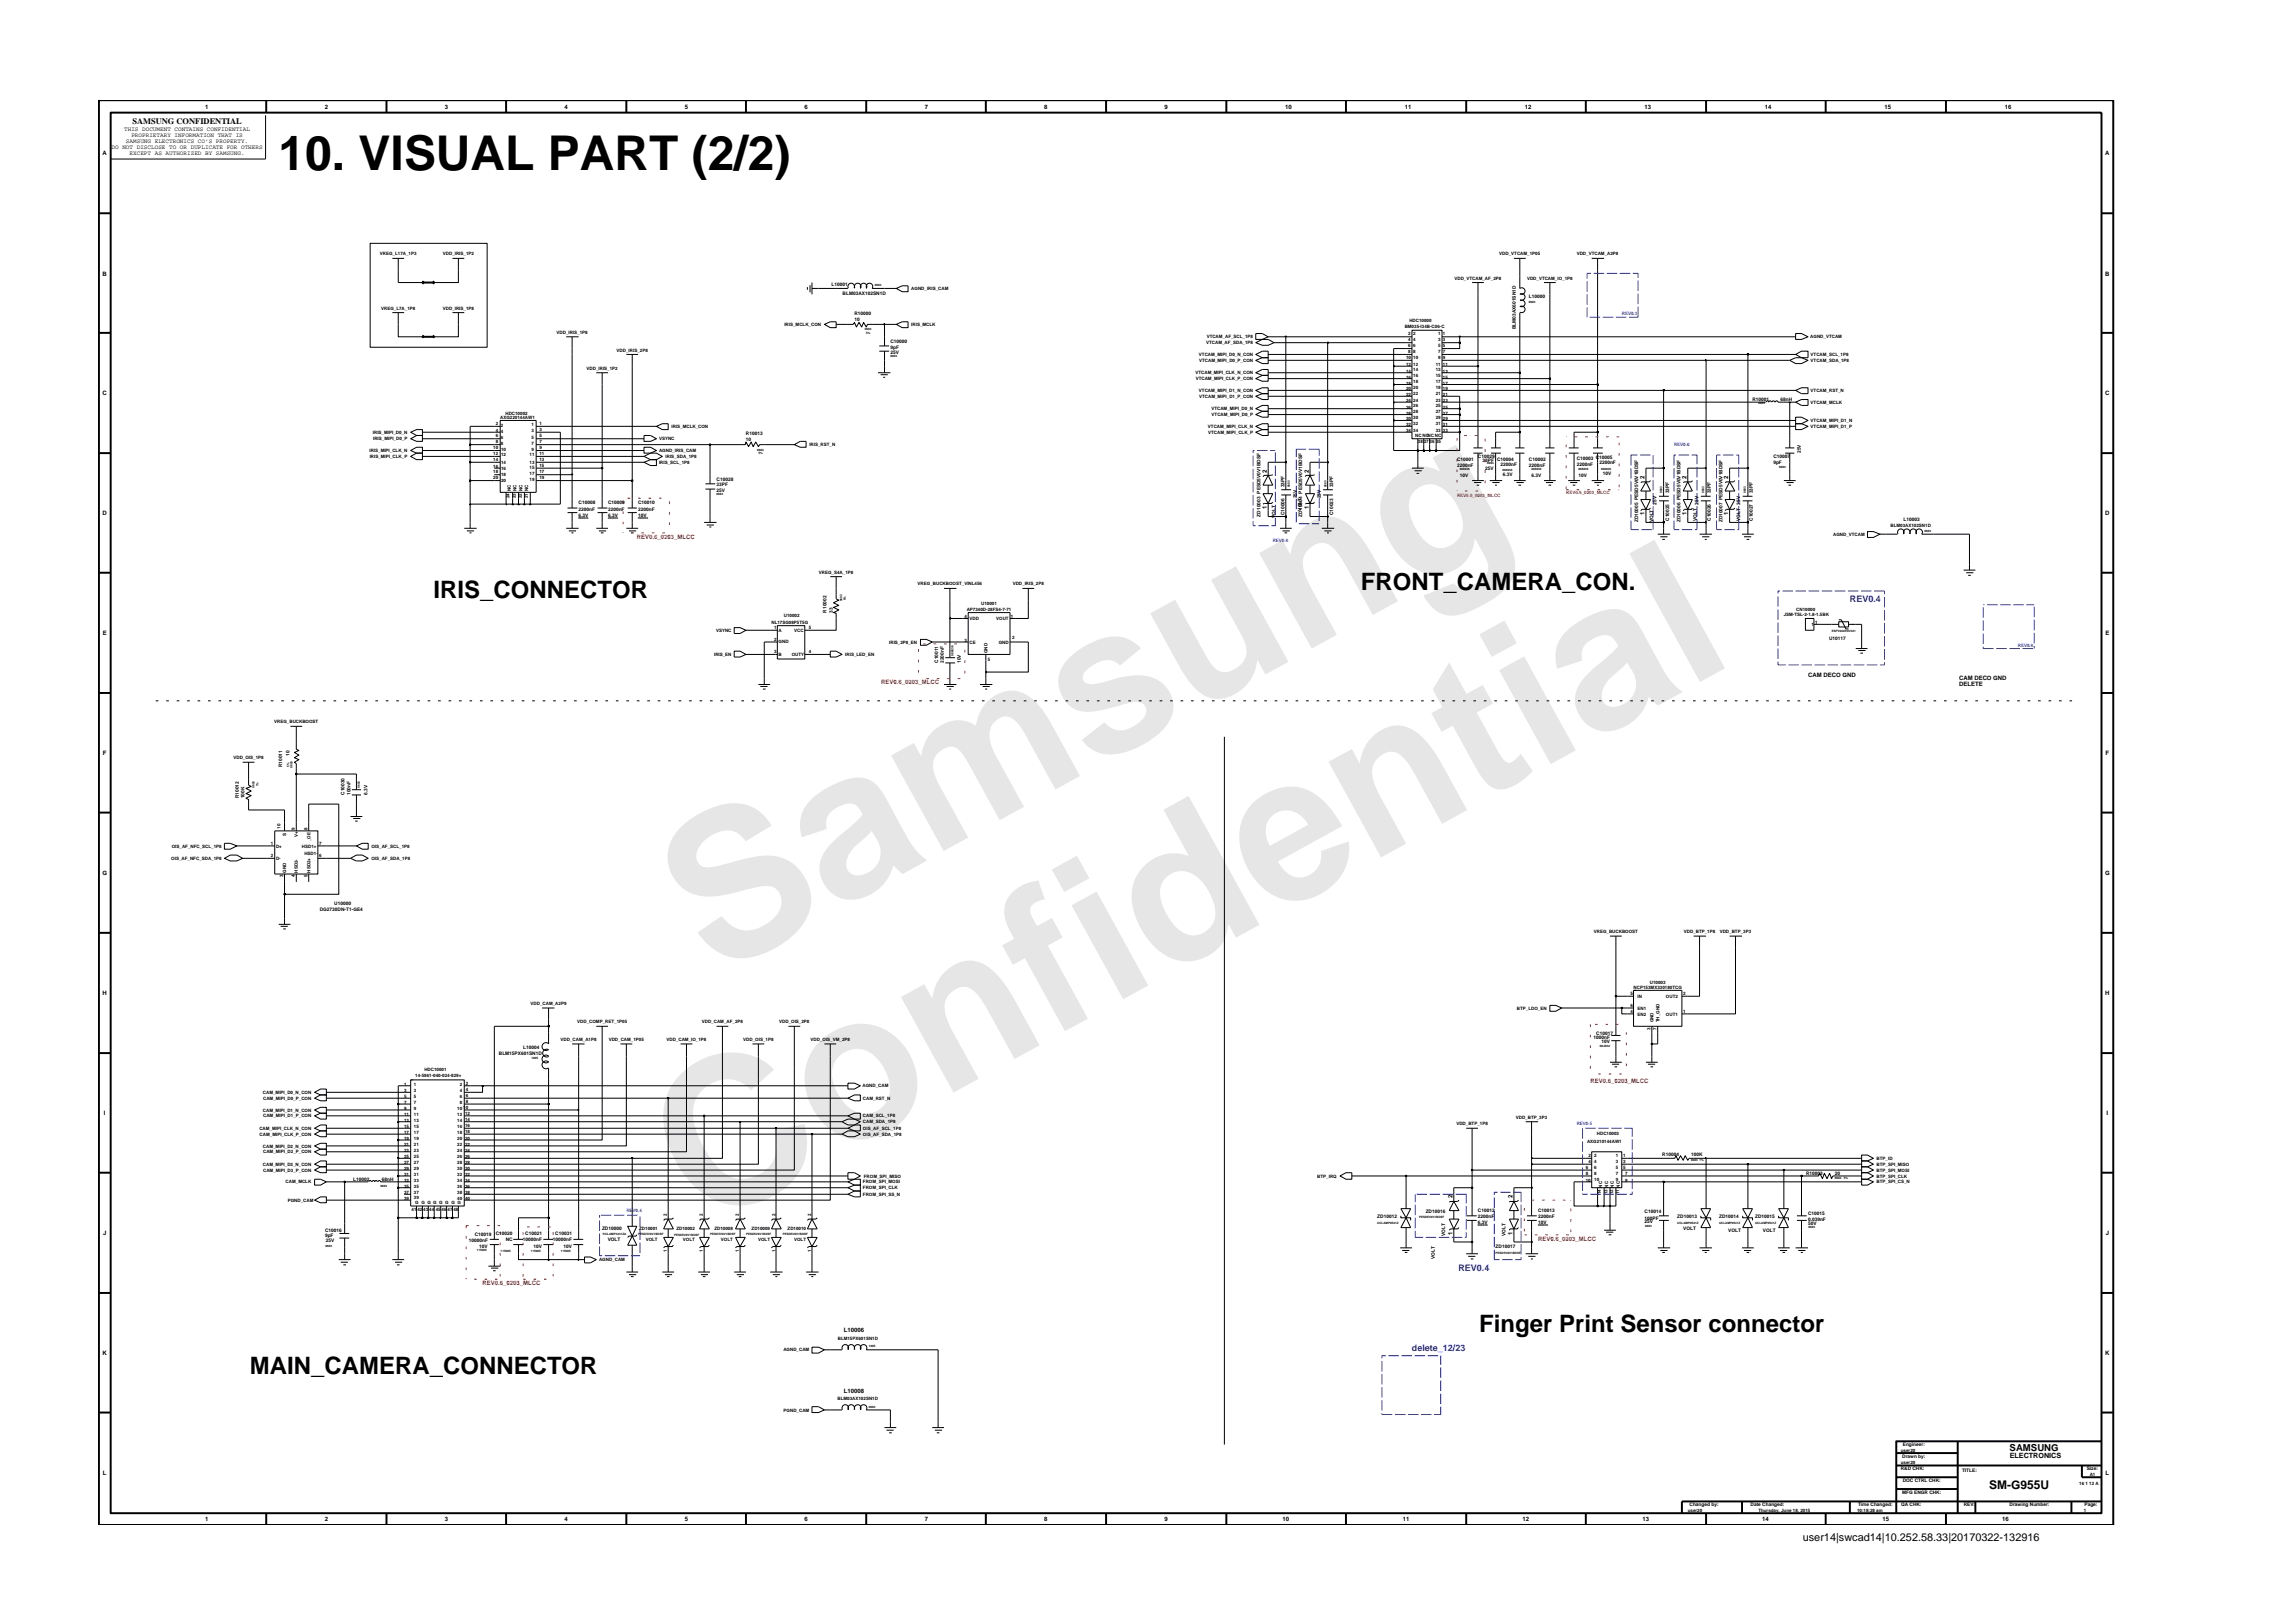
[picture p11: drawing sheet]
<svg xmlns="http://www.w3.org/2000/svg" width="297mm" height="210mm" viewBox="0 0 297 210" stroke-linecap="round" stroke-linejoin="round" font-family="sans-serif">
<defs><g id="words">
<g font-size="26.5" fill="#e6e6e6">
<text x="92.4" y="126.7" transform="rotate(-29 92.4 126.7)">Samsung</text>
<text x="91.1" y="159.4" transform="rotate(-29 91.1 159.4)">Confidential</text>
</g>
<text font-size="6.2" x="36.1" y="22">10. VISUAL PART (2/2)</text>
<g font-size="3.1">
<text x="56.2" y="77.5">IRIS_CONNECTOR</text>
<text x="176.3" y="76.4">FRONT_CAMERA_CON.</text>
<text x="191.6" y="172.5">Finger Print Sensor connector</text>
<text x="32.4" y="177.9">MAIN_CAMERA_CONNECTOR</text>
</g>
<text font-size="1.6" x="257.7" y="192.9">SM-G955U</text>
<text font-size="1.4" x="233.5" y="199.7">user14|swcad14|10.252.58.33|20170322-132916</text>
<g font-size="1.2" fill="#00f">
<text x="239.6" y="78">REV0.4</text>
<text x="188.9" y="164.6">REV0.4</text>
<text x="182.9" y="175">delete_12/23</text>
</g>
<text font-size="1.2" x="260.3" y="187.9">SAMSUNG</text>
<text font-size="1.1" x="17.2" y="16.1">SAMSUNG CONFIDENTIAL</text>
<text font-size=".9" x="260.3" y="188.8">ELECTRONICS</text>
<g font-size=".8">
<text x="16.1" y="17">THIS DOCUMENT CONTAINS CONFIDENTIAL</text>
<text x="17" y="17.8">PROPRIETARY INFORMATION THAT IS</text>
<text x="26.6" y="14.1">1</text>
<text x="42.1" y="14.1">2</text>
<text x="57.6" y="14.1">3</text>
<text x="73.1" y="14.1">4</text>
<text x="88.7" y="14.1">5</text>
<text x="104.2" y="14.1">6</text>
<text x="119.8" y="14.1">7</text>
<text x="135.3" y="14.1">8</text>
<text x="150.9" y="14.1">9</text>
<text x="166.5" y="14.1">10</text>
<text x="182" y="14.1">11</text>
<text x="197.5" y="14.1">12</text>
<text x="213" y="14.1">13</text>
<text x="228.6" y="14.1">14</text>
<text x="244.1" y="14.1">15</text>
<text x="259.7" y="14.1">16</text>
<text x="13.3" y="20.1">A</text>
<text x="14.5" y="19.3">DO NOT DISCLOSE TO OR DUPLICATE FOR OTHERS</text>
<text x="16.3" y="18.5">SAMSUNG ELECTRONICS CO’S PROPERTY.</text>
<text x="16.8" y="20.1">EXCEPT AS AUTHORIZED BY SAMSUNG.</text>
<text x="272.7" y="20.1">A</text>
<text x="13.3" y="35.7">B</text>
<text x="272.7" y="35.7">B</text>
<text x="13.3" y="51.2">C</text>
<text x="272.7" y="51.2">C</text>
<text x="164.1" y="66" transform="rotate(-90 164.1 66)">1</text>
<text x="164.1" y="61.3" transform="rotate(-90 164.1 61.3)">2</text>
<text x="169.5" y="66" transform="rotate(-90 169.5 66)">1</text>
<text x="169.5" y="61.3" transform="rotate(-90 169.5 61.3)">2</text>
<text x="213" y="62" transform="rotate(-90 213 62)">2</text>
<text x="218.5" y="62" transform="rotate(-90 218.5 62)">2</text>
<text x="223.9" y="62" transform="rotate(-90 223.9 62)">2</text>
<text x="13.3" y="66.8">D</text>
<text x="213" y="66.7" transform="rotate(-90 213 66.7)">1</text>
<text x="218.5" y="66.7" transform="rotate(-90 218.5 66.7)">1</text>
<text x="223.9" y="66.7" transform="rotate(-90 223.9 66.7)">1</text>
<text x="272.7" y="66.8">D</text>
<text x="13.3" y="82.3">E</text>
<text x="272.7" y="82.3">E</text>
<text x="234.2" y="87.7">CAM DECO GND</text>
<text x="253.8" y="88.8">DELETE</text>
<text x="253.8" y="88.1">CAM DECO GND</text>
<text x="13.3" y="97.8">F</text>
<text x="272.8" y="97.8">F</text>
<text x="13.3" y="113.3">G</text>
<text x="272.7" y="113.3">G</text>
<text x="13.3" y="128.9">H</text>
<text x="272.7" y="128.9">H</text>
<text x="13.5" y="144.4">I</text>
<text x="272.9" y="144.4">I</text>
<text x="188.2" y="155.2" transform="rotate(-90 188.2 155.2)">2</text>
<text x="195.9" y="155.2" transform="rotate(-90 195.9 155.2)">2</text>
<text x="13.4" y="160">J</text>
<text x="188.2" y="160" transform="rotate(-90 188.2 160)">1</text>
<text x="195.9" y="160" transform="rotate(-90 195.9 160)">1</text>
<text x="272.8" y="160">J</text>
<text x="109.3" y="172.6">L10006</text>
<text x="13.3" y="175.5">K</text>
<text x="272.7" y="175.5">K</text>
<text x="109.3" y="180.4">L10008</text>
<text x="13.3" y="191.1">L</text>
<text x="272.8" y="191.1">L</text>
<text x="26.6" y="197.1">1</text>
<text x="42.1" y="197.1">2</text>
<text x="57.6" y="197.1">3</text>
<text x="73.1" y="197.1">4</text>
<text x="88.7" y="197.1">5</text>
<text x="104.2" y="197.1">6</text>
<text x="119.8" y="197.1">7</text>
<text x="135.3" y="197.1">8</text>
<text x="150.9" y="197.1">9</text>
<text x="166.1" y="197.1">10</text>
<text x="181.7" y="197.1">11</text>
<text x="197.2" y="197.1">12</text>
<text x="212.8" y="197.1">13</text>
<text x="228.3" y="197.1">14</text>
<text x="243.9" y="197.1">15</text>
<text x="259.4" y="197.1">16</text>
</g>
<g font-size=".8" fill="#f00">
<text x="82.5" y="69.8">REV0.6_0203_MLCC</text>
<text x="114.2" y="88.7">REV0.6_0203_MLCC</text>
<text x="206" y="140.3">REV0.6_0203_MLCC</text>
<text x="199.2" y="160.7">REV0.6_0203_MLCC</text>
<text x="62.5" y="166.5">REV0.6_0203_MLCC</text>
</g>
<g font-size=".6">
<text x="49.2" y="33.1">VREG_L17A_1P3</text>
<text x="57.4" y="33.1">VDD_IRIS_1P2</text>
<text x="194.2" y="33.1">VDD_VTCAM_1P05</text>
<text x="204.3" y="33.1">VDD_VTCAM_A2P8</text>
<text x="49.4" y="40.1">VREG_L7A_1P8</text>
<text x="57.4" y="40.1">VDD_IRIS_1P8</text>
<text x="107.7" y="37">L10001</text>
<text x="109.2" y="38.2">BLM03AX102SN1D</text>
<text x="110.7" y="40.8">R10000</text>
<text x="110.7" y="41.6">10</text>
<text x="118.1" y="37.6">AGND_IRIS_CAM</text>
<text x="182.6" y="41.7">HDC10000</text>
<text x="188.4" y="36.2">VDD_VTCAM_AF_2P8</text>
<text x="197.8" y="36.2">VDD_VTCAM_IO_1P8</text>
<text x="198.1" y="38.6">L10000</text>
<text x="72.1" y="43.3">VDD_IRIS_1P8</text>
<text x="76" y="47.9">VDD_IRIS_1P2</text>
<text x="79.9" y="45.5">VDD_IRIS_2P8</text>
<text x="101.6" y="42.2">IRIS_MCLK_CON</text>
<text x="115.3" y="45.9">25V</text>
<text x="115.3" y="45.2">9pF</text>
<text x="115.3" y="44.4">C10000</text>
<text x="118.1" y="42.2">IRIS_MCLK</text>
<text x="155.3" y="46.1">VTCAM_MIPI_D0_N_CON</text>
<text x="155.3" y="46.9">VTCAM_MIPI_D0_P_CON</text>
<text x="156.2" y="44.6">VTCAM_AF_SDA_1P8</text>
<text x="156.3" y="43.8">VTCAM_AF_SCL_1P8</text>
<text x="182" y="42.4">BM035-I34B-C06-C</text>
<text x="182.1" y="46.5">10</text>
<text x="182.1" y="47.4">12</text>
<text x="182.4" y="45">6</text>
<text x="182.4" y="44.2">4</text>
<text x="182.4" y="45.7">8</text>
<text x="182.4" y="43.5">2 2</text>
<text x="183.1" y="46.5">10</text>
<text x="183.1" y="47.4">12</text>
<text x="183.1" y="45">6</text>
<text x="183.1" y="44.2">4</text>
<text x="183.1" y="45.7">8</text>
<text x="186" y="47.4">11</text>
<text x="186.3" y="43.5">1</text>
<text x="186.3" y="45.7">7 7</text>
<text x="186.3" y="46.5">9</text>
<text x="186.3" y="44.2">3</text>
<text x="186.3" y="45">5</text>
<text x="186.9" y="43.5">1</text>
<text x="186.9" y="46.5">9</text>
<text x="186.9" y="44.2">3</text>
<text x="186.9" y="45">5</text>
<text x="186.9" y="47.4">11</text>
<text x="196.3" y="42.6" transform="rotate(-90 196.3 42.6)">BLM03AX601SN1D</text>
<text x="234.5" y="43.8">AGND_VTCAM</text>
<text x="234.6" y="46.9">VTCAM_SDA_1P8</text>
<text x="234.6" y="46.1">VTCAM_SCL_1P8</text>
<text x="65.5" y="53.7">HDC10002</text>
<text x="154.9" y="48.5">VTCAM_MIPI_CLK_N_CON</text>
<text x="154.9" y="49.3">VTCAM_MIPI_CLK_P_CON</text>
<text x="155.3" y="50.8">VTCAM_MIPI_D1_N_CON</text>
<text x="155.3" y="51.5">VTCAM_MIPI_D1_P_CON</text>
<text x="156.9" y="53.2">VTCAM_MIPI_D0_N</text>
<text x="157" y="53.9">VTCAM_MIPI_D0_P</text>
<text x="182.1" y="51.3">22</text>
<text x="182.1" y="52.1">24</text>
<text x="182.1" y="52.9">26</text>
<text x="182.1" y="53.7">28</text>
<text x="182.1" y="48.3">14</text>
<text x="182.1" y="49.1">16</text>
<text x="182.1" y="49.8">18</text>
<text x="182.1" y="50.6">20</text>
<text x="183.1" y="48.1">14</text>
<text x="183.1" y="51.2">22</text>
<text x="183.1" y="52">24</text>
<text x="183.1" y="52.8">26</text>
<text x="183.1" y="53.5">28</text>
<text x="183.1" y="48.9">16</text>
<text x="183.1" y="49.6">18</text>
<text x="183.1" y="50.4">20</text>
<text x="186" y="48.1">13</text>
<text x="186" y="52">23</text>
<text x="186" y="52.8">25</text>
<text x="186" y="53.5">27</text>
<text x="186" y="48.9">15</text>
<text x="186" y="49.6">17</text>
<text x="186" y="50.4">19</text>
<text x="186" y="51.2">21</text>
<text x="186.9" y="48.3">13</text>
<text x="186.9" y="52.1">23</text>
<text x="186.9" y="52.9">25</text>
<text x="186.9" y="53.7">27</text>
<text x="186.9" y="49.1">15</text>
<text x="186.9" y="49.8">17</text>
<text x="186.9" y="50.6">19</text>
<text x="186.9" y="51.3">21</text>
<text x="227" y="51.9">R10001</text>
<text x="230.7" y="51.9">68nH</text>
<text x="234.6" y="50.8">VTCAM_RST_N</text>
<text x="234.6" y="52.3">VTCAM_MCLK</text>
<text x="47.9" y="58.6">IRIS_MIPI_CLK_N</text>
<text x="47.9" y="59.3">IRIS_MIPI_CLK_P</text>
<text x="48.3" y="56.2">IRIS_MIPI_D0_N</text>
<text x="48.3" y="57.1">IRIS_MIPI_D0_P</text>
<text x="63.9" y="58.2">10</text>
<text x="63.9" y="59">12</text>
<text x="63.9" y="59.7">14</text>
<text x="64.2" y="57.4">8</text>
<text x="64.2" y="56.7">6</text>
<text x="64.2" y="55.1">2</text>
<text x="64.2" y="55.9">4</text>
<text x="64.8" y="54.3">AXG220144AW1</text>
<text x="64.9" y="57.6">8</text>
<text x="64.9" y="56.8">6</text>
<text x="64.9" y="55.3">2</text>
<text x="64.9" y="56.1">4</text>
<text x="64.9" y="58.4">10</text>
<text x="64.9" y="59.1">12</text>
<text x="68.6" y="59.1">11</text>
<text x="68.9" y="58.4">9</text>
<text x="68.9" y="56">3</text>
<text x="68.9" y="56.8">5</text>
<text x="68.9" y="57.6">7</text>
<text x="68.9" y="55.2">1</text>
<text x="69.9" y="58.2">9</text>
<text x="69.9" y="55.8">3</text>
<text x="69.9" y="59.7">13</text>
<text x="69.9" y="55.1">1</text>
<text x="69.9" y="56.6">5</text>
<text x="69.9" y="57.3">7</text>
<text x="69.9" y="59">11</text>
<text x="85.4" y="58.6">AGND_IRIS_CAM</text>
<text x="85.4" y="57.1">VSYNC</text>
<text x="86.2" y="59.3">IRIS_SDA_1P8</text>
<text x="87" y="55.4">IRIS_MCLK_CON</text>
<text x="96.6" y="56.3">R10013</text>
<text x="96.6" y="57.1">10</text>
<text x="104.8" y="57.8">IRIS_RST_N</text>
<text x="156.5" y="55.4">VTCAM_MIPI_CLK_N</text>
<text x="156.5" y="56.2">VTCAM_MIPI_CLK_P</text>
<text x="182.1" y="54.5">30</text>
<text x="182.1" y="55.2">32</text>
<text x="182.1" y="56">34</text>
<text x="183.1" y="54.3">30</text>
<text x="183.1" y="55.1">32</text>
<text x="183.1" y="55.9">34</text>
<text x="183.3" y="56.6">NCNCNCNC</text>
<text x="183.7" y="57.3">38</text>
<text x="184.4" y="57.3">37</text>
<text x="185.2" y="57.3">36</text>
<text x="186" y="54.3">29</text>
<text x="186" y="55.1">31</text>
<text x="186" y="55.9">33</text>
<text x="186" y="57.3">35</text>
<text x="186.9" y="55.2">31</text>
<text x="186.9" y="56">33</text>
<text x="186.9" y="54.5">29</text>
<text x="188.8" y="59.7">C10001</text>
<text x="191.5" y="59.3">C10029</text>
<text x="192.1" y="59.9">33PF C10004</text>
<text x="198.1" y="59.7">C10002</text>
<text x="204.2" y="59.5">C10003 C10005</text>
<text x="229.7" y="59.3">C10007</text>
<text x="233.3" y="58.7" transform="rotate(-90 233.3 58.7)">25V</text>
<text x="234.6" y="54.7">VTCAM_MIPI_D1_N</text>
<text x="234.6" y="55.4">VTCAM_MIPI_D1_P</text>
<text x="63.9" y="62.1">20</text>
<text x="63.9" y="60.6">16</text>
<text x="63.9" y="61.3">18</text>
<text x="64.9" y="62.4">20</text>
<text x="64.9" y="60.1">14</text>
<text x="64.9" y="60.9">16</text>
<text x="64.9" y="61.7">18</text>
<text x="66" y="64.5" transform="rotate(-90 66 64.5)">24</text>
<text x="66.2" y="63.6" transform="rotate(-90 66.2 63.6)">NC</text>
<text x="66.8" y="64.5" transform="rotate(-90 66.8 64.5)">23</text>
<text x="66.9" y="63.6" transform="rotate(-90 66.9 63.6)">NC</text>
<text x="67.6" y="64.5" transform="rotate(-90 67.6 64.5)">22</text>
<text x="67.7" y="63.6" transform="rotate(-90 67.7 63.6)">NC</text>
<text x="68.4" y="64.5" transform="rotate(-90 68.4 64.5)">21</text>
<text x="68.4" y="63.6" transform="rotate(-90 68.4 63.6)">NC</text>
<text x="68.6" y="60.1">13</text>
<text x="68.6" y="61.6">17</text>
<text x="68.6" y="62.3">19</text>
<text x="68.6" y="60.8">15</text>
<text x="69.9" y="62">19</text>
<text x="69.9" y="60.5">15</text>
<text x="69.9" y="61.2">17</text>
<text x="75" y="65.3">C10008</text>
<text x="78.8" y="65.3">C10009</text>
<text x="82.7" y="65.3">C10010</text>
<text x="85.4" y="60.1">IRIS_SCL_1P8</text>
<text x="92.8" y="62.3">C10028</text>
<text x="92.8" y="63">33PF</text>
<text x="92.8" y="63.8">25V</text>
<text x="166.4" y="63.2" transform="rotate(-90 166.4 63.2)">33PF</text>
<text x="168" y="64.5" transform="rotate(-90 168 64.5)">25V</text>
<text x="171.1" y="64.5" transform="rotate(-90 171.1 64.5)">25V</text>
<text x="172.7" y="63.2" transform="rotate(-90 172.7 63.2)">33PF</text>
<text x="188.8" y="60.5">2200nF</text>
<text x="189.1" y="61.8">10V</text>
<text x="192.4" y="60.9">25V</text>
<text x="194.4" y="60.3">2200nF</text>
<text x="194.7" y="61.7">6.3V</text>
<text x="198.1" y="60.5">2200nF</text>
<text x="198.4" y="61.8">6.3V</text>
<text x="204.2" y="60.3">2200nF</text>
<text x="204.5" y="61.8">10V</text>
<text x="207.2" y="60.2">2200nF</text>
<text x="207.6" y="61.5">10V</text>
<text x="214.6" y="65.4" transform="rotate(-90 214.6 65.4)">25V</text>
<text x="216.2" y="63.9" transform="rotate(-90 216.2 63.9)">33PF</text>
<text x="220" y="65.4" transform="rotate(-90 220 65.4)">25V</text>
<text x="221.6" y="63.9" transform="rotate(-90 221.6 63.9)">33PF</text>
<text x="225.4" y="65.4" transform="rotate(-90 225.4 65.4)">25V</text>
<text x="227" y="63.9" transform="rotate(-90 227 63.9)">33PF</text>
<text x="229.7" y="60.1">9pF</text>
<text x="75" y="66.9">6.3V</text>
<text x="75" y="66.2">2200nF</text>
<text x="78.8" y="66.9">6.3V</text>
<text x="78.8" y="66.2">2200nF</text>
<text x="82.7" y="66.9">10V</text>
<text x="82.7" y="66.2">2200nF</text>
<text x="163.3" y="66.9" transform="rotate(-90 163.3 66.9)">ZD10003 PESD5V0V1BDSF</text>
<text x="165.2" y="67.1" transform="rotate(-90 165.2 67.1)">VOLT</text>
<text x="166.4" y="66.7" transform="rotate(-90 166.4 66.7)">C10006</text>
<text x="168.6" y="66.2" transform="rotate(-90 168.6 66.2)">VOLT</text>
<text x="168.7" y="66.9" transform="rotate(-90 168.7 66.9)">ZD10004 PESD5V0V1BDSF</text>
<text x="172.7" y="66.7" transform="rotate(-90 172.7 66.7)">C10023</text>
<text x="212.2" y="67.7" transform="rotate(-90 212.2 67.7)">ZD10005 PESD5V0V1BDSF</text>
<text x="214.2" y="67.7" transform="rotate(-90 214.2 67.7)">VOLT</text>
<text x="216.2" y="67.5" transform="rotate(-90 216.2 67.5)">C10025</text>
<text x="217.7" y="67.7" transform="rotate(-90 217.7 67.7)">ZD10006 PESD5V0V1BDSF</text>
<text x="219.8" y="67.5" transform="rotate(-90 219.8 67.5)">VOLT</text>
<text x="221.6" y="67.5" transform="rotate(-90 221.6 67.5)">C10026</text>
<text x="223.1" y="67.7" transform="rotate(-90 223.1 67.7)">ZD10007 PESD5V0V1BDSF</text>
<text x="225.4" y="67.5" transform="rotate(-90 225.4 67.5)">VOLT</text>
<text x="227" y="67.5" transform="rotate(-90 227 67.5)">C10027</text>
<text x="237.5" y="69.4">AGND_VTCAM</text>
<text x="244.9" y="68.3">BLM03AX102SN1D</text>
<text x="246.6" y="67.5">L10003</text>
<text x="106.1" y="74.3">VREG_S4A_1P8</text>
<text x="118.9" y="75.8">VREG_BUCKBOOST_VINL456</text>
<text x="131.2" y="75.8">VDD_IRIS_2P8</text>
<text x="92.8" y="81.9">VSYNC</text>
<text x="99.9" y="80.9">NL17SG08P5T5G</text>
<text x="100.3" y="81.5">1</text>
<text x="100.3" y="83.1">2</text>
<text x="100.9" y="81.8">A</text>
<text x="100.9" y="83.3">GND</text>
<text x="101.5" y="79.9">U10002</text>
<text x="102.9" y="81.8">VCC</text>
<text x="104.8" y="81.5">5</text>
<text x="107" y="79.4" transform="rotate(-90 107 79.4)">R10002</text>
<text x="107.9" y="79.4" transform="rotate(-90 107.9 79.4)">33</text>
<text x="115.2" y="83.4">IRIS_2P8_EN</text>
<text x="124.9" y="80.1">4</text>
<text x="124.9" y="83.2">3</text>
<text x="125.2" y="79.1">AP7340D-28FS4-7-71</text>
<text x="125.6" y="83.4">CE</text>
<text x="125.6" y="80.3">VDD</text>
<text x="127.1" y="78.3">U10001</text>
<text x="129.1" y="80.3">VOUT</text>
<text x="129.4" y="83.4">GND</text>
<text x="130.9" y="80.1">1</text>
<text x="131.1" y="82.8">2</text>
<text x="231.1" y="79.8">JSM-TSL-2-1.8-1.5BK</text>
<text x="232.7" y="79.1">CN10000</text>
<text x="234.7" y="81.1">1</text>
<text x="235.1" y="80.9">1</text>
<text x="237" y="82.9">U10117</text>
<text x="92.5" y="85">IRIS_EN</text>
<text x="100.3" y="84.6">3</text>
<text x="100.9" y="84.9">B</text>
<text x="102.6" y="84.9">OUTY</text>
<text x="104.8" y="84.6">4</text>
<text x="109.5" y="85">IRIS_LED_EN</text>
<text x="121.5" y="85.9" transform="rotate(-90 121.5 85.9)">C10011</text>
<text x="122.3" y="85.9" transform="rotate(-90 122.3 85.9)">2200nF</text>
<text x="124.5" y="85.9" transform="rotate(-90 124.5 85.9)">10V</text>
<text x="127.9" y="84.6" transform="rotate(-90 127.9 84.6)">GND</text>
<text x="128" y="85.6">5</text>
<text x="35.5" y="93.7">VREG_BUCKBOOST</text>
<text x="30.2" y="98.4">VDD_OIS_1P8</text>
<text x="36.5" y="99.4" transform="rotate(-90 36.5 99.4)">R10011</text>
<text x="37.5" y="97.9" transform="rotate(-90 37.5 97.9)">10</text>
<text x="30.9" y="103.4" transform="rotate(-90 30.9 103.4)">R10012</text>
<text x="31.7" y="103.4" transform="rotate(-90 31.7 103.4)">100K</text>
<text x="36.4" y="107.4" transform="rotate(-90 36.4 107.4)">10</text>
<text x="38.2" y="107.5" transform="rotate(-90 38.2 107.5)">9</text>
<text x="39.8" y="107.5" transform="rotate(-90 39.8 107.5)">8</text>
<text x="44.6" y="103" transform="rotate(-90 44.6 103)">C10030</text>
<text x="45.4" y="103" transform="rotate(-90 45.4 103)">100nF</text>
<text x="47.6" y="103" transform="rotate(-90 47.6 103)">6.3V</text>
<text x="22.2" y="111.4">OIS_AF_NFC_SDA_1P8</text>
<text x="22.3" y="109.8">OIS_AF_NFC_SCL_1P8</text>
<text x="35.1" y="109.5">1</text>
<text x="35.1" y="111">2</text>
<text x="35.8" y="109.8">D+</text>
<text x="35.8" y="111.4">D-</text>
<text x="36.7" y="113.6" transform="rotate(-90 36.7 113.6)">3</text>
<text x="37.1" y="113.1" transform="rotate(-90 37.1 113.1)">GND</text>
<text x="37.1" y="108.3" transform="rotate(-90 37.1 108.3)">S</text>
<text x="38.2" y="113.6" transform="rotate(-90 38.2 113.6)">4</text>
<text x="38.6" y="113.1" transform="rotate(-90 38.6 113.1)">HSD2-</text>
<text x="38.6" y="108.5" transform="rotate(-90 38.6 108.5)">V+</text>
<text x="39.1" y="109.8">HSD1+</text>
<text x="39.4" y="110.7">HSD1-</text>
<text x="39.8" y="113.7" transform="rotate(-90 39.8 113.7)">5</text>
<text x="40.2" y="113.1" transform="rotate(-90 40.2 113.1)">HSD2+</text>
<text x="40.2" y="109" transform="rotate(-90 40.2 109)">_OE</text>
<text x="41.3" y="109.5">7</text>
<text x="41.3" y="111">6</text>
<text x="48.1" y="111.4">OIS_AF_SDA_1P8</text>
<text x="48.1" y="109.8">OIS_AF_SCL_1P8</text>
<text x="41.4" y="118">DG2730DN-T1-GE4</text>
<text x="43.3" y="117.2">U10000</text>
<text x="206.5" y="120.9">VREG_BUCKBOOST</text>
<text x="218.1" y="120.9">VDD_BTP_1P8</text>
<text x="222.8" y="120.9">VDD_BTP_3P3</text>
<text x="68.7" y="130.2">VDD_CAM_A2P9</text>
<text x="196.5" y="130.8">BTP_LDO_EN</text>
<text x="211.2" y="130.4">6</text>
<text x="211.2" y="131.2">4</text>
<text x="211.2" y="128.9">5</text>
<text x="211.6" y="128.1">NCP153MX330180TCG</text>
<text x="212.1" y="130.8">EN1</text>
<text x="212.1" y="131.6">EN2</text>
<text x="212.1" y="129.3">IN</text>
<text x="213.7" y="127.5">U10003</text>
<text x="215.8" y="131.6">OUT1</text>
<text x="215.8" y="129.3">OUT2</text>
<text x="218" y="131.2">1</text>
<text x="218" y="128.9">2</text>
<text x="64.6" y="136.7">BLM15PX601SN1D</text>
<text x="67.8" y="135.9">L10004</text>
<text x="72.6" y="134.9">VDD_CAM_A1P8</text>
<text x="74.8" y="132.6">VDD_COMP_RET_1P05</text>
<text x="78.9" y="134.9">VDD_CAM_1P05</text>
<text x="86.3" y="134.9">VDD_CAM_IO_1P8</text>
<text x="90.9" y="132.6">VDD_CAM_AF_2P8</text>
<text x="96.3" y="134.9">VDD_OIS_1P8</text>
<text x="100.9" y="132.6">VDD_OIS_2P8</text>
<text x="105" y="134.9">VDD_OIS_VM_2P8</text>
<text x="206.4" y="134.6">1000nF</text>
<text x="206.8" y="134.1">C10017</text>
<text x="207.5" y="135.1">10V</text>
<text x="213.8" y="133.4" transform="rotate(-90 213.8 133.4)">3</text>
<text x="214.2" y="132.4" transform="rotate(-90 214.2 132.4)">GND</text>
<text x="214.6" y="133.4" transform="rotate(-90 214.6 133.4)">7</text>
<text x="215" y="132.4" transform="rotate(-90 215 132.4)">TH_GND</text>
<text x="34.1" y="141.7">CAM_MIPI_D0_N_CON</text>
<text x="34.1" y="142.5">CAM_MIPI_D0_P_CON</text>
<text x="52.4" y="142.3">5</text>
<text x="52.4" y="143">7</text>
<text x="52.4" y="143.8">9</text>
<text x="52.4" y="141.5">3</text>
<text x="52.4" y="140.7">1</text>
<text x="53.6" y="142.3">5</text>
<text x="53.6" y="143">7</text>
<text x="53.6" y="143.8">9</text>
<text x="53.6" y="141.5">3</text>
<text x="53.6" y="140.7">1</text>
<text x="53.8" y="139.6">14-5861-040-024-829+</text>
<text x="55" y="138.8">HDC10001</text>
<text x="59.2" y="143.8">10</text>
<text x="59.6" y="142.3">6</text>
<text x="59.6" y="143">8</text>
<text x="59.6" y="141.5">4</text>
<text x="59.6" y="140.7">2</text>
<text x="60" y="143.6">10</text>
<text x="60.3" y="142.1">6</text>
<text x="60.3" y="142.9">8</text>
<text x="60.3" y="141.3">4</text>
<text x="60.3" y="140.6">2</text>
<text x="111.7" y="140.9">AGND_CAM</text>
<text x="111.8" y="142.5">CAM_RST_N</text>
<text x="33.6" y="146.4">CAM_MIPI_CLK_N_CON</text>
<text x="33.6" y="147.1">CAM_MIPI_CLK_P_CON</text>
<text x="34.1" y="148.7">CAM_MIPI_D2_N_CON</text>
<text x="34.1" y="144">CAM_MIPI_D1_N_CON</text>
<text x="34.1" y="149.4">CAM_MIPI_D2_P_CON</text>
<text x="34.1" y="144.8">CAM_MIPI_D1_P_CON</text>
<text x="52.4" y="148.4">21</text>
<text x="52.4" y="149.2">23</text>
<text x="52.4" y="144.6">11</text>
<text x="52.4" y="145.3">13</text>
<text x="52.4" y="146.2">15</text>
<text x="52.4" y="147.7">19</text>
<text x="52.4" y="146.9">17</text>
<text x="53.6" y="148.4">21</text>
<text x="53.6" y="149.2">23</text>
<text x="53.6" y="144.6">11</text>
<text x="53.6" y="145.3">13</text>
<text x="53.6" y="146.2">15</text>
<text x="53.6" y="147.7">19</text>
<text x="53.6" y="146.9">17</text>
<text x="59.2" y="149.2">24</text>
<text x="59.2" y="148.4">22 22</text>
<text x="59.2" y="145.3">14</text>
<text x="59.2" y="147.7">20</text>
<text x="59.2" y="144.6">12</text>
<text x="59.2" y="146.9">18</text>
<text x="59.2" y="146.2">16</text>
<text x="60.3" y="149.2">24</text>
<text x="60.3" y="147.7">20</text>
<text x="60.3" y="144.4">12</text>
<text x="60.3" y="145.2">14</text>
<text x="60.3" y="146">16</text>
<text x="60.3" y="146.8">18</text>
<text x="111.8" y="145.5">CAM_SDA_1P8</text>
<text x="111.8" y="144.8">CAM_SCL_1P8</text>
<text x="111.8" y="147.1">OIS_AF_SDA_1P8</text>
<text x="111.8" y="146.4">OIS_AF_SCL_1P8</text>
<text x="188.7" y="145.8">VDD_BTP_1P8</text>
<text x="196.4" y="145">VDD_BTP_3P3</text>
<text x="205.6" y="148.1">AXG210144AW1</text>
<text x="205.8" y="149.9">2</text>
<text x="206.5" y="149.9">2</text>
<text x="206.9" y="147.1">HDC10003</text>
<text x="209.3" y="149.9">1</text>
<text x="210.3" y="149.9">1</text>
<text x="215.3" y="149.8">R10004</text>
<text x="219.1" y="149.8">100K</text>
<text x="34.1" y="151">CAM_MIPI_D3_N_CON</text>
<text x="34.1" y="151.8">CAM_MIPI_D3_P_CON</text>
<text x="37" y="153.3">CAM_MCLK</text>
<text x="37.3" y="155.7">PGND_CAM</text>
<text x="45.7" y="152.9">L10002</text>
<text x="49.5" y="152.9">68nH</text>
<text x="52.4" y="150.1">25</text>
<text x="52.4" y="151.6">29</text>
<text x="52.4" y="153.1">33</text>
<text x="52.4" y="153.9">35</text>
<text x="52.4" y="154.7">37</text>
<text x="52.4" y="155.5">39</text>
<text x="52.4" y="150.8">27</text>
<text x="52.4" y="152.3">31</text>
<text x="53.6" y="150.1">25</text>
<text x="53.6" y="151.6">29</text>
<text x="53.6" y="153.1">33</text>
<text x="53.6" y="153.9">35</text>
<text x="53.6" y="154.7">37</text>
<text x="53.6" y="155.3">39</text>
<text x="53.6" y="150.8">27</text>
<text x="53.6" y="152.3">31</text>
<text x="53.8" y="156">G G G G G G G G</text>
<text x="59.2" y="153.9">36</text>
<text x="59.2" y="150.8">28</text>
<text x="59.2" y="152.3">32</text>
<text x="59.2" y="155.5">40</text>
<text x="59.2" y="153.1">34 34</text>
<text x="59.2" y="154.7">38 38</text>
<text x="59.2" y="150.1">26 26</text>
<text x="59.2" y="151.6">30 30</text>
<text x="60.3" y="153.9">36</text>
<text x="60.3" y="150.8">28</text>
<text x="60.3" y="152.3">32</text>
<text x="60.3" y="155.5">40</text>
<text x="111.8" y="153.3">FROM_SPI_MOSI</text>
<text x="111.8" y="154.1">FROM_SPI_CLK</text>
<text x="111.8" y="154.9">FROM_SPI_SS_N</text>
<text x="111.9" y="152.6">FROM_SPI_MISO</text>
<text x="170.6" y="152.6">BTP_IRQ</text>
<text x="205.4" y="153.1">10</text>
<text x="205.4" y="151.4">6</text>
<text x="205.4" y="152.2">8</text>
<text x="205.8" y="150.7">4</text>
<text x="206.5" y="152.9">10</text>
<text x="206.5" y="152.2">8</text>
<text x="206.5" y="150.7">4</text>
<text x="206.5" y="151.4">6</text>
<text x="207.4" y="154.7" transform="rotate(-90 207.4 154.7)">14</text>
<text x="207.5" y="153.9" transform="rotate(-90 207.5 153.9)">NC</text>
<text x="208.2" y="154.7" transform="rotate(-90 208.2 154.7)">13</text>
<text x="208.3" y="153.9" transform="rotate(-90 208.3 153.9)">NC</text>
<text x="209" y="154.7" transform="rotate(-90 209 154.7)">12</text>
<text x="209.1" y="153.9" transform="rotate(-90 209.1 153.9)">NC</text>
<text x="209.3" y="150.7">3</text>
<text x="209.3" y="151.4">5</text>
<text x="209.3" y="152.2">7</text>
<text x="209.3" y="152.9">9</text>
<text x="209.7" y="154.7" transform="rotate(-90 209.7 154.7)">11</text>
<text x="209.8" y="153.9" transform="rotate(-90 209.8 153.9)">NC</text>
<text x="210.3" y="150.7">3</text>
<text x="210.3" y="151.4">5</text>
<text x="210.5" y="152.2">7</text>
<text x="210.5" y="153.1">9</text>
<text x="234" y="152.2">R10003</text>
<text x="237.7" y="152.2">20</text>
<text x="243.1" y="150.3">BTP_ID</text>
<text x="243.1" y="152.6">BTP_SPI_CLK</text>
<text x="243.1" y="151">BTP_SPI_MISO</text>
<text x="243.1" y="151.8">BTP_SPI_MOSI</text>
<text x="243.1" y="153.3">BTP_SPI_CS_N</text>
<text x="42.1" y="160.3">9pF</text>
<text x="42.1" y="159.5">C10016</text>
<text x="42.2" y="160.9">25V</text>
<text x="53.3" y="156.8">41</text>
<text x="54.1" y="156.8">42 43</text>
<text x="55.6" y="156.8">44</text>
<text x="56.4" y="156.8">45 46</text>
<text x="58" y="156.8">47</text>
<text x="58.7" y="156.8">48</text>
<text x="60.7" y="160.9">10000nF</text>
<text x="61.5" y="160.1">C10019</text>
<text x="62.1" y="161.7">10V</text>
<text x="64.2" y="160">C10020</text>
<text x="65.5" y="160.8">NC</text>
<text x="67.7" y="160.8">10000nF</text>
<text x="68" y="160">C10021</text>
<text x="69.1" y="161.7">10V</text>
<text x="71.6" y="160.8">10000nF</text>
<text x="71.9" y="160">C10031</text>
<text x="73" y="161.7">10V</text>
<text x="78" y="159.4">ZD10000</text>
<text x="78.7" y="160.8">VOLT</text>
<text x="82.8" y="159.4">ZD10001</text>
<text x="83.6" y="160.7">VOLT</text>
<text x="86.4" y="157.5" transform="rotate(-90 86.4 157.5)">2</text>
<text x="87.6" y="159.4">ZD10002</text>
<text x="88.5" y="160.7">VOLT</text>
<text x="91" y="157.5" transform="rotate(-90 91 157.5)">2</text>
<text x="92.5" y="159.4">ZD10008</text>
<text x="93.4" y="160.7">VOLT</text>
<text x="95.7" y="157.5" transform="rotate(-90 95.7 157.5)">2</text>
<text x="97.4" y="159.4">ZD10009</text>
<text x="98.2" y="160.7">VOLT</text>
<text x="100.4" y="157.5" transform="rotate(-90 100.4 157.5)">2</text>
<text x="102" y="159.4">ZD10010</text>
<text x="102.9" y="160.7">VOLT</text>
<text x="105.1" y="157.5" transform="rotate(-90 105.1 157.5)">2</text>
<text x="178.4" y="157.8">ZD10012</text>
<text x="184.7" y="157.2">ZD10016</text>
<text x="187.2" y="160.1" transform="rotate(-90 187.2 160.1)">VOLT</text>
<text x="191.5" y="158.5">6.3V</text>
<text x="191.5" y="157.8">2200nF</text>
<text x="191.5" y="157">C10012</text>
<text x="193.7" y="161.7">ZD10017</text>
<text x="195" y="160.1" transform="rotate(-90 195 160.1)">VOLT</text>
<text x="199.2" y="157">C10013</text>
<text x="199.2" y="157.8">2200nF</text>
<text x="199.2" y="158.5">10V</text>
<text x="213" y="158.5">25V</text>
<text x="213" y="158">100PF</text>
<text x="213" y="157.2">C10014</text>
<text x="217.3" y="157.8">ZD10013</text>
<text x="218" y="159.4">VOLT</text>
<text x="222.7" y="157.8">ZD10014</text>
<text x="223.9" y="159.5">VOLT</text>
<text x="227.4" y="157.8">ZD10015</text>
<text x="228.4" y="159.5">VOLT</text>
<text x="234.2" y="158.6">50V</text>
<text x="234.2" y="158.2">0.039nF</text>
<text x="234.2" y="157.4">C10015</text>
<text x="77.6" y="163.4">AGND_CAM</text>
<text x="86.4" y="162.2" transform="rotate(-90 86.4 162.2)">1</text>
<text x="91" y="162.2" transform="rotate(-90 91 162.2)">1</text>
<text x="95.7" y="162.2" transform="rotate(-90 95.7 162.2)">1</text>
<text x="100.4" y="162.2" transform="rotate(-90 100.4 162.2)">1</text>
<text x="105.1" y="162.2" transform="rotate(-90 105.1 162.2)">1</text>
<text x="185.9" y="163.1" transform="rotate(-90 185.9 163.1)">VOLT</text>
<text x="108.5" y="173.6">BLM15PX601SN1D</text>
<text x="101.5" y="175.1">AGND_CAM</text>
<text x="101.5" y="182.9">PGND_CAM</text>
<text x="108.5" y="181.3">BLM03AX102SN1D</text>
<text x="246.2" y="190.4">R&amp;D CHK:</text>
<text x="246.2" y="188.1">user20</text>
<text x="246.2" y="189.6">user20</text>
<text x="246.4" y="188.9">Drawn by:</text>
<text x="246.5" y="187.4">Engineer:</text>
<text x="254.2" y="190.7">TITLE:</text>
<text x="270.3" y="190.4">Size:</text>
<text x="270.7" y="191.2">A1</text>
<text x="218.6" y="195.9">user20</text>
<text x="218.9" y="195.1">Changed by:</text>
<text x="226.8" y="195.1">Date Changed:</text>
<text x="227.8" y="195.9">Thursday, June 18, 2015</text>
<text x="240.6" y="195.9">10:18:28 am</text>
<text x="240.7" y="195.1">Time Changed:</text>
<text x="246.3" y="195.1">QA CHK:</text>
<text x="246.4" y="193.5">MFG ENGR CHK:</text>
<text x="246.5" y="192">DOC CTRL CHK:</text>
<text x="254.4" y="195.1">REV:</text>
<text x="260.3" y="195.1">Drawing Number:</text>
<text x="269.4" y="192.4">16 1 12 A</text>
<text x="269.9" y="195.9">1</text>
<text x="270" y="195.1">Page:</text>
</g>
<g font-size=".6" fill="#00f">
<text x="210.1" y="40.8">REV0.3</text>
<text x="216.9" y="57.8">REV0.6</text>
<text x="164.9" y="70.2">REV0.6</text>
<text x="261.4" y="83.8">REV0.6</text>
<text x="204.2" y="145.7">REV0.5</text>
<text x="81.1" y="157">REV0.4</text>
</g>
<g font-size=".6" fill="#f00">
<text x="188.8" y="64.4">REV0.6_0203_MLCC</text>
<text x="202.9" y="64">REV0.6_0203_MLCC</text>
</g>
<g font-size=".4">
<text x="113.3" y="37.1">0603</text>
<text x="198.1" y="39.3">0603</text>
<text x="112" y="42.8">0603</text>
<text x="112.2" y="43.3">5%</text>
<text x="115.3" y="46.2">0603</text>
<text x="227.8" y="52.4">0603</text>
<text x="98.1" y="58.4">0603</text>
<text x="98.2" y="58.8">5%</text>
<text x="92.8" y="64.1">0603</text>
<text x="167.1" y="63.1" transform="rotate(-90 167.1 63.1)">0603</text>
<text x="171.8" y="63.1" transform="rotate(-90 171.8 63.1)">0603</text>
<text x="189.1" y="60.9">066036</text>
<text x="192.6" y="60.2">0603</text>
<text x="194.7" y="61.1">066036</text>
<text x="198.4" y="60.9">066036</text>
<text x="204.5" y="60.9">066036</text>
<text x="207.4" y="60.9">066036</text>
<text x="215.3" y="63.9" transform="rotate(-90 215.3 63.9)">0603</text>
<text x="220.8" y="63.9" transform="rotate(-90 220.8 63.9)">0603</text>
<text x="226.2" y="63.9" transform="rotate(-90 226.2 63.9)">0603</text>
<text x="230.5" y="60.6">0603</text>
<text x="75" y="67.2">066036</text>
<text x="78.8" y="67.2">066036</text>
<text x="82.7" y="67.2">066036</text>
<text x="249.3" y="68.9">0603</text>
<text x="109.1" y="77.9" transform="rotate(-90 109.1 77.9)">0603</text>
<text x="109.6" y="77.8" transform="rotate(-90 109.6 77.8)">5%</text>
<text x="237.3" y="81.9">ESPV022R0V321</text>
<text x="123.5" y="84.9" transform="rotate(-90 123.5 84.9)">066036</text>
<text x="33.5" y="101.9" transform="rotate(-90 33.5 101.9)">1%</text>
<text x="37.5" y="99.3" transform="rotate(-90 37.5 99.3)">5%</text>
<text x="37.9" y="99.4" transform="rotate(-90 37.9 99.4)">0603</text>
<text x="33" y="102.1" transform="rotate(-90 33 102.1)">0603</text>
<text x="46.6" y="102.1" transform="rotate(-90 46.6 102.1)">0603</text>
<text x="68.8" y="137.2">1005</text>
<text x="207.3" y="135.7">062032</text>
<text x="49.3" y="153.7">0603</text>
<text x="219.1" y="150.4">0603</text>
<text x="220.2" y="150.4">1%</text>
<text x="237.7" y="152.8">0603</text>
<text x="238.9" y="152.8">5%</text>
<text x="42.2" y="161.5">0603</text>
<text x="78.1" y="160">RCLAMP3331ZA</text>
<text x="82.7" y="160">PESD5V0V1BDSF</text>
<text x="87.3" y="160.1">PESD5V0V1BDSF</text>
<text x="92" y="160">PESD5V0V1BDSF</text>
<text x="96.7" y="160">PESD5V0V1BDSF</text>
<text x="101.4" y="160">PESD5V0V1BDSF</text>
<text x="178.4" y="158.5">UCLAMP0541Z</text>
<text x="183.8" y="157.8">PESD5V0V1BDSF</text>
<text x="191.5" y="158.8">066036</text>
<text x="199.2" y="158.8">066036</text>
<text x="213.1" y="158.9">0603</text>
<text x="217.3" y="158.5">UCLAMP0541Z</text>
<text x="222.7" y="158.5">UCLAMP0541Z</text>
<text x="227.4" y="158.5">UCLAMP0541Z</text>
<text x="234.3" y="159.1">0603</text>
<text x="61.8" y="162.1">115065</text>
<text x="64.9" y="162.2">115065</text>
<text x="68.8" y="162.2">115065</text>
<text x="72.6" y="162.2">115065</text>
<text x="193.7" y="162.4">PESD5V0V1BDSF</text>
<text x="112.6" y="174.6">1005</text>
<text x="112.6" y="182.3">0603</text>
</g>
</g></defs>
<g fill="none" stroke="#000" stroke-width=".13">
<path d="M34.4 14.9v5.7h-20.1M47.9 31.5h15.2v13.5h-15.2zM50.8 33.5h1.6M51.6 33.5v3.1h3.1M58.6 33.5h1.5M59.4 33.5v3.1h-3.2M104.6 37.2v.3M104.9 36.9v1M105.2 37.4h4.6M105.2 36.6v1.5M109.9 37.3a.42 .42 0 0 1 .4-.6 .42 .42 0 0 1 .3 .6M110.7 37.3a.42 .42 0 0 1 .4-.6 .42 .42 0 0 1 .3 .7"/>
<path d="M111.5 37.3a.42 .42 0 0 1 .4-.6 .42 .42 0 0 1 .3 .7M112.3 37.3a.42 .42 0 0 1 .4-.6 .42 .42 0 0 1 .3 .7h3.1M116.1 37.4l.8-.4h.7v.8h-.7zM190.7 36.6h1.5M191.5 36.6v21.4M196.1 33.5h1.5M196.9 39.7a.42 .42 0 0 1 .7 .4 .42 .42 0 0 1-.7 .3M196.9 38.1a.42 .42 0 0 1 .7 .3 .42 .42 0 0 1-.7 .4M196.9 33.5v3.9a.42 .42 0 0 1 .7 .3 .42 .42 0 0 1-.7 .4M196.9 39a.42 .42 0 0 1 .7 .3 .42 .42 0 0 1-.7 .4M200 36.6h1.5M200.8 36.6v21.4"/>
<path d="M206.2 33.5h1.6M207 33.5v24.5M50.8 40.5h1.6M51.6 40.5v3.1h3.1M53.2 58.4l.8-.5h.7v.8h-.7zM53.2 56l.8-.3h.7v.7h-.7zM53.2 59.1l.8-.4h.7v.8h-.7zM53.2 56.8l.8-.4h.7v.8h-.7zM54.7 56h10.1M54.7 56.8h10.1M54.7 59.1h10.1M54.7 58.4h10.1"/>
<path d="M58.6 40.5h1.5M59.4 40.5v3.1h-3.2M60.8 59.8h.2v.2h-.2zM60.8 57.5h.2v.2h-.2zM60.9 59.9h3.9M60.9 57.6h3.9M64.8 54.5h4.7v9.3h-4.7zM64.8 55.2h-3.9v13.2M69.5 57.6h27l.1-.3 .4 .6 .3-.6 .3 .6 .3-.6 .3 .6 .2-.3h4.5M69.5 55.2h15.5M69.5 56h3.1v9.3h-11.7M69.5 59.9h13.9"/>
<path d="M69.5 56.8h13.9M69.5 59.1h13.9M69.5 58.4h13.9M73.3 43.6h1.7M74.1 43.6v22.2M77.2 48.3h1.6M78 48.3v17.5M81.1 45.9h1.6M81.9 45.9v19.9M83.4 57.9h.9l.7 .5-.7 .3h-.9zM83.4 59.9l.9-.4h.7v.8h-.7zM83.4 59.1l.9-.4h.7l.8 .4-.8 .4h-.7z"/>
<path d="M83.4 56.4h.9l.7 .4-.7 .4h-.9zM85 55.2l.8-.3h.8v.8h-.8zM91.9 57.5h.2v.2h-.2zM92 57.6v5.1M102.9 57.6l.8-.4h.7v.7h-.7zM106.8 42l.8-.3h.7v.7h-.7zM108.3 42h2.2l.2-.2 .2 .6 .4-.6 .3 .6 .3-.6 .3 .6 .2-.4h3.7M113.7 48.3h1.6M113.9 45.5h1.3M113.9 44.8h1.3M114.1 48.5h.9M114.4 48.9h.3"/>
<path d="M114.5 41.9h.1v.2h-.1zM114.6 42v2.8M114.6 45.5v2.8M116.1 42l.8-.3h.7v.7h-.7zM162.7 46.7l.8-.4h.8v.8h-.8zM162.7 49.1l.8-.5h.8v.8h-.8zM162.7 48.3l.8-.4h.8v.7h-.8zM162.7 52.9l.8-.4h.8v.8h-.8zM162.7 51.3l.8-.3h.8v.8h-.8zM162.7 45.9l.8-.4h.8v.8h-.8zM162.7 55.2l.8-.3h.8v.8h-.8zM162.7 44.4l.8-.4h.8l.7 .4-.7 .3h-.8z"/>
<path d="M162.7 53.7l.8-.4h.8v.7h-.8zM162.7 56l.8-.3h.8v.7h-.8zM162.7 50.6l.8-.4h.8v.8h-.8zM162.7 43.2h.8l.8 .4-.8 .4h-.8zM164.3 48.3h18.6M164.3 43.6h18.6M164.3 55.2h18.6M164.3 56h18.6M164.3 52.9h18.6M164.3 51.3h18.6M164.3 50.6h18.6M164.3 46.7h18.6"/>
<path d="M164.3 53.7h18.6M164.3 45.9h18.6M164.3 49.1h18.6M165 44.4h17.9M166.5 59.8h.2v.2h-.2zM166.5 43.5h.2v.1h-.2zM166.6 59.9h-2.3v1.7M166.6 43.6v19.8M172 59.8h.1v.2h-.1zM172 44.3h.1v.2h-.1zM172 44.4v19M172 59.9h-2.3v1.7"/>
<path d="M180.5 54.4h.1v.2h-.1zM180.5 52.1l.1 .1zM180.5 49.7h.1v.2h-.1zM180.5 47.4h.1v.1h-.1zM180.5 54.5h2.4M180.5 52.1h2.4M180.5 47.4h2.4M180.5 49.8h2.4M182.9 42.8h3.9v14h-3.9zM182.9 45.2h-2.4v13.2h5.5M183.6 58.3h.2v.1h-.2zM183.7 56.8v3.8"/>
<path d="M184.3 58.3h.2v.1h-.2zM184.4 56.8v1.6M185.2 58.3h.1v.1h-.1zM185.2 56.8v1.6M186 58.3h.1v.1h-.1zM186 56.8v1.6M186.8 48.3h10.1M186.8 43.6h45.8M186.8 54.5h45.8M186.8 55.2h45.8M186.8 52.1h41.9M186.8 56h2.3"/>
<path d="M186.8 47.4h4.7M186.8 52.9h2.3M186.8 51.3h2.3v4.7M186.8 49.8h20.2M186.8 50.6h45.8M186.8 46.7h45M186.8 53.7h2.3M186.8 44.4h2.3M186.8 45.9h45.8M186.8 49.1h14M189 55.9h.2v.2h-.2zM189 53.6h.2v.2h-.2z"/>
<path d="M189 52.9h.2v.1h-.2zM189 44.3h.2v.2h-.2zM189 43.5h.2v.1h-.2zM189.1 56v2.4h-3.1M189.1 44.4v.8h-2.3M189.1 43.6v.8M190.9 58h1.2M190.9 58.7h1.2M191.4 47.4h.1v.1h-.1zM191.5 58.7v3.6M193.2 58h1.2M193.2 58.7h1.2"/>
<path d="M193.7 58.7v3.6M196.3 58h1.2M196.3 58.7h1.2M196.8 55.9h.2v.2h-.2zM196.8 48.2h.2v.2h-.2zM196.9 56h-3.2v2M196.9 40.5v17.5M196.9 58.7v3.6M200.2 58h1.2M200.2 58.7h1.2M200.7 49h.2v.1h-.2zM200.8 58.7v3.6"/>
<path d="M203.2 58h1.3M203.2 58.7h1.3M203.9 58.7v3.6M206.4 58h1.2M206.4 58.7h1.2M206.9 55.9h.1v.2h-.1zM206.9 49.7h.1v.2h-.1zM207 56h-3.1v2M207 58.7v3.6M215.4 50.5h.2v.2h-.2zM215.5 50.6v13.7M220.9 46.6h.1v.2h-.1z"/>
<path d="M221 46.7v17.6M226.3 45.8h.2v.2h-.2zM226.4 45.9v18.4M228.8 52.1l.2-.2 .1 .2 .2-.2 .2 .2M229.6 52.1l.1-.2 .2 .2M230 52.1l.2-.2 .1 .2h2.3M231.3 58h1.1M231.3 58.7h1.1M231.8 52.1h.1v.1h-.1zM231.8 46.7l.8-.4h.8l.8 .4-.8 .4h-.8zM231.8 52.1v5.9M231.8 58.7v3.6"/>
<path d="M232.6 50.6l.8-.4h.8v.8h-.8zM232.6 45.9l.8-.4h.8v.8h-.8zM232.6 52.1l.8-.3h.8v.7h-.8zM232.6 54.9h.8l.8 .3-.8 .5h-.8zM232.6 54h.8l.8 .5-.8 .4h-.8zM232.6 43.2h.8l.8 .4-.8 .4h-.8zM60.1 68.4h1.7M60.5 68.8h.9M60.8 65.3h.2v.1h-.2zM60.8 62.2h.2v.1h-.2zM60.8 69h.3M60.9 62.3h3.9"/>
<path d="M64 60.6h.8M64 61.5h.8M65.6 65.3v.1zM65.6 63.8v1.5M66.3 65.3h.2v.1h-.2zM66.4 63.8v1.5M67.1 65.3h.2v.1h-.2zM67.2 63.8v1.5M67.8 65.3h.2v.1h-.2zM67.9 63.8v1.5M68.6 65.3h.2v.1h-.2zM68.7 63.8v1.5"/>
<path d="M69.5 62.3h12.4M69.5 60.6h8.5M69.5 61.5h4.6M73.3 68.4h1.7M73.5 65.8h1.3M73.5 66.4h1.3M73.7 68.8h.9M74 61.4h.2v.1h-.2zM74 69h.3M74.1 66.4v2M77.2 68.4h1.6M77.4 65.8h1.3"/>
<path d="M77.4 66.4h1.3M77.6 68.8h.9M77.8 69h.4M77.9 60.6h.2v.1h-.2zM78 66.4v2M81.1 68.4h1.6M81.3 65.8h1.2M81.3 66.4h1.2M81.5 68.8h.9M81.7 69h.4M81.8 62.2h.2v.1h-.2zM81.9 66.4v2"/>
<path d="M91.2 67.7h1.6M91.4 62.7h1.3M91.4 63.4h1.3M91.6 68h.9M91.9 68.3h.2M92 63.4v4.3M107.6 74.7h1.5M108.3 74.7v2.9l.4 .2-.7 .3 .7 .3-.7 .3 .7 .3-.7 .4h.3v2.2h-4M122.3 76.2h1.6M123 76.2v9M125.4 79.4h5.4v5.4h-5.4zM132.4 76.2h1.6"/>
<path d="M133.2 76.2v3.9h-2.4M163.6 64h1.3l-.6 1.2zM164.3 61.6l.6 1.3h-1.3zM164.3 62.9v1.1M164.3 65.2v1.7h2.3M164.9 65.1l-.2 .1h-.9l-.2 .1M164.9 61.5l-.2 .1h-.9l-.2 .2M165.8 68.4h1.5M166 63.4h1.2M166 64.1h1.2M166.1 68.8h1M166.4 69h.3"/>
<path d="M166.5 66.8h.2v.2h-.2zM166.6 64.1v4.3M169.1 64h1.2l-.6 1.2zM169.7 61.6l.6 1.3h-1.2zM169.7 62.9v1.1M169.7 65.2v1.7h2.3M170.3 65.1l-.2 .1h-.9l-.1 .1M170.3 61.5l-.2 .1h-.9l-.1 .2M171.2 68.4h1.6M171.4 63.4h1.3M171.4 64.1h1.3M171.6 68.8h.9"/>
<path d="M171.9 69h.3M172 66.8h.1v.2h-.1zM172 64.1v4.3M182.9 60.6h1.5M183.2 61h1M183.5 61.3h.3M190.7 62.3h1.5M191 62.5h.9M191.3 62.9h.3M193 62.3h1.6M193.3 62.5h1M193.7 62.9h.2"/>
<path d="M196.1 62.3h1.5M196.5 62.5h.9M196.7 62.9h.3M200 62.3h1.5M200.3 62.5h.9M200.6 62.9h.3M203.1 62.3h1.6M203.4 62.5h.9M203.7 62.9h.4M206.2 62.3h1.6M206.5 62.5h1M206.9 62.9h.2"/>
<path d="M212.5 64.7h1.3l-.6 1.3zM213.2 66v1.7h2.3M213.2 63.6v1.1M213.8 65.8l-.2 .2h-.9l-.2 .2M213.8 62.3l-.2 .1h-.9l-.2 .1M214.7 69.2h1.7M214.9 64.3h1.3M214.9 64.9h1.3M215.1 69.5h.9M215.3 69.9h.4M215.4 67.6h.2v.2h-.2zM215.4 60.6h.2v.1h-.2z"/>
<path d="M215.5 60.6h-2.3v1.8l-.7 1.2h1.3l-.6-1.2M215.5 64.9v4.3M218 64.7h1.2l-.6 1.3zM218.6 63.6v1.1M218.6 66v1.7h2.4M218.6 62.4l.6 1.2h-1.2zM219.2 65.8l-.1 .2h-.9l-.2 .2M219.2 62.3l-.1 .1h-.9l-.2 .1M220.2 69.2h1.6M220.3 64.3h1.3M220.3 64.9h1.3M220.5 69.5h.9"/>
<path d="M220.8 69.9h.3M220.9 67.6h.1v.2h-.1zM220.9 60.6h.1v.1h-.1zM221 64.9v4.3M221 60.6h-2.4v1.8M223.5 64.7h1.2l-.6 1.3zM224.1 66v1.7h2.3M224.1 62.4l.6 1.2h-1.2zM224.1 63.6v1.1M224.7 65.8l-.1 .2h-1l-.1 .2M224.7 62.3l-.1 .1h-1l-.1 .1M225.7 69.2h1.5"/>
<path d="M225.7 64.3h1.3M225.7 64.9h1.3M225.9 69.5h1M226.3 69.9h.3M226.3 67.6h.2v.2h-.2zM226.3 60.6h.2v.1h-.2zM226.4 64.9v4.3M226.4 60.6h-2.3v1.8M231.1 62.3h1.5M231.4 62.5h1M231.7 62.9h.3M241.9 68.9h.8l.8 .3-.8 .4h-.8z"/>
<path d="M243.5 69.2h2.3M245.9 69.2a.42 .42 0 0 1 .4-.7 .42 .42 0 0 1 .3 .7M246.6 69.2a.42 .42 0 0 1 .4-.7 .42 .42 0 0 1 .4 .7M247.5 69.2a.42 .42 0 0 1 .4-.7 .42 .42 0 0 1 .3 .7M248.2 69.2a.42 .42 0 0 1 .4-.7 .42 .42 0 0 1 .3 .7h6.2v4.7M254.4 73.9h1.5M254.7 74.2h.9M255 74.5h.3M20.2 90.8h.3M21.5 90.8h.4M22.9 90.8h.3M24.2 90.8h.4"/>
<path d="M25.6 90.8h.3M27 90.8h.3M28.3 90.8h.3M29.7 90.8h.3M31 90.8h.4M31.4 98.7h1.6M32.2 98.7v3l.3 .2-.6 .2 .6 .4-.6 .3 .6 .3-.6 .3 .3 .2v1.3h4.7v2.7M32.4 90.8h.3M33.7 90.8h.4M35.1 90.8h.3M36.4 90.8h.4M37.6 94.1h1.5"/>
<path d="M37.8 90.8h.3M38.4 94.1v3l.3 .1-.6 .3 .6 .3-.6 .4 .6 .2-.6 .3 .3 .2v8.7M39.1 90.8h.4M40.5 90.8h.3M41.9 90.8h.3M43.2 90.8h.3M44.6 90.8h.3M45.9 90.8h.4M47.3 90.8h.3M48.6 90.8h.4M50 90.8h.3M51.3 90.8h.4"/>
<path d="M52.7 90.8h.3M54 90.8h.4M55.4 90.8h.3M56.8 90.8h.3M58.1 90.8h.3M59.5 90.8h.3M60.8 90.8h.4M62.2 90.8h.3M63.5 90.8h.4M64.9 90.8h.3M66.2 90.8h.4M67.6 90.8h.3"/>
<path d="M68.9 90.8h.4M70.3 90.8h.3M71.7 90.8h.3M73 90.8h.3M74.4 90.8h.3M75.7 90.8h.4M77.1 90.8h.3M78.4 90.8h.4M79.8 90.8h.3M81.1 90.8h.4M82.5 90.8h.3M83.8 90.8h.4"/>
<path d="M85.2 90.8h.3M86.6 90.8h.3M87.9 90.8h.4M89.3 90.8h.3M90.6 90.8h.4M92 90.8h.3M93.3 90.8h.4M94.7 90.8h.3M95.1 81.3h.8l.7 .3-.7 .5h-.8zM95.1 84.4h.8l.7 .4-.7 .3h-.8zM96 90.8h.4M96.6 84.8h4.1"/>
<path d="M96.6 81.6h4.1M97.4 90.8h.3M98.2 88.7h1.6M98.5 88.9h.9M98.7 90.8h.4M98.8 89.3h.4M100.1 90.8h.3M100.7 81.1h3.6v4.3h-3.6zM100.7 83.2h-1.7v5.5M101.5 90.8h.3M102.8 90.8h.4M104.2 90.8h.3"/>
<path d="M104.3 84.8h3.3M105.5 90.8h.4M106.9 90.8h.3M107.6 84.4h.7l.8 .4-.8 .3h-.7zM108.2 90.8h.4M109.6 90.8h.3M110.9 90.8h.4M112.3 90.8h.3M113.7 90.8h.3M115 90.8h.3M116.4 90.8h.3M117.7 90.8h.4"/>
<path d="M119.1 90.8h.3M119.2 82.8h.8l.8 .4-.8 .4h-.8zM120.4 90.8h.4M120.8 83.2h4.6M121.8 90.8h.3M122.3 88.7h1.6M122.5 85.9h1.2M122.5 85.2h1.2M122.6 88.9h1M123 89.3h.2M123 80h.1v.2h-.1zM123 85.9v2.8"/>
<path d="M123 80.1h2.4M123.1 90.8h.4M124.5 90.8h.3M125.8 90.8h.4M126.9 88.7h1.7M127.2 90.8h.3M127.3 88.9h.9M127.6 89.3h.3M127.7 87h.1v.2h-.1zM127.7 84.8v3.9M128.6 90.8h.3M129.9 90.8h.3"/>
<path d="M130.8 83.2h2.4v3.9h-5.5M131.3 90.8h.3M132.6 90.8h.4M134 90.8h.3M135.3 90.8h.4M136.7 90.8h.3M138 90.8h.4M139.4 90.8h.3M140.7 90.8h.4M142.1 90.8h.3M143.5 90.8h.3M144.8 90.8h.3"/>
<path d="M146.2 90.8h.3M147.5 90.8h.4M148.9 90.8h.3M150.2 90.8h.4M151.6 90.8h.3M152.9 90.8h.4M154.3 90.8h.3M155.6 90.8h.4M157 90.8h.3M158.4 90.8h.3M158.6 95.4v91.7M159.7 90.8h.3"/>
<path d="M161.1 90.8h.3M162.4 90.8h.4M163.8 90.8h.3M165.1 90.8h.4M166.5 90.8h.3M167.8 90.8h.4M169.2 90.8h.3M170.5 90.8h.4M171.9 90.8h.3M173.3 90.8h.3M174.6 90.8h.3M176 90.8h.3"/>
<path d="M177.3 90.8h.4M178.7 90.8h.3M180 90.8h.4M181.4 90.8h.3M182.7 90.8h.4M184.1 90.8h.3M185.4 90.8h.4M186.8 90.8h.3M188.2 90.8h.3M189.5 90.8h.4M190.9 90.8h.3M192.2 90.8h.4"/>
<path d="M193.6 90.8h.3M194.9 90.8h.4M196.3 90.8h.3M197.6 90.8h.4M199 90.8h.3M200.3 90.8h.4M201.7 90.8h.3M203.1 90.8h.3M204.4 90.8h.4M205.8 90.8h.3M207.1 90.8h.4M208.5 90.8h.3"/>
<path d="M209.8 90.8h.4M211.2 90.8h.3M212.5 90.8h.4M213.9 90.8h.3M215.3 90.8h.3M216.6 90.8h.3M218 90.8h.3M219.3 90.8h.4M220.7 90.8h.3M222 90.8h.4M223.4 90.8h.3M224.7 90.8h.4"/>
<path d="M226.1 90.8h.3M227.4 90.8h.4M228.8 90.8h.3M230.2 90.8h.3M231.5 90.8h.3M232.9 90.8h.3M233.9 80.1h1.1v1.5h-1.1zM234.2 90.8h.4M235 80.9h3.2M235.6 90.8h.3M236.9 90.8h.4M238.2 80.5h1.3v.7h-1.3z"/>
<path d="M238.2 80.3h.3l.6 1.2h.4M238.3 90.8h.3M239.5 80.9h1.7v3.1M239.6 90.8h.4M240.4 84h1.5M240.7 84.3h1M241 84.6h.3M241 90.8h.3M242.3 90.8h.4M243.7 90.8h.3M245.1 90.8h.3M246.4 90.8h.3"/>
<path d="M247.8 90.8h.3M249.1 90.8h.4M250.5 90.8h.3M251.8 90.8h.4M253.2 90.8h.3M254.5 90.8h.4M255.9 90.8h.3M257.2 90.8h.4M258.6 90.8h.3M260 90.8h.3M261.3 90.8h.3M262.7 90.8h.3"/>
<path d="M264 90.8h.4M265.4 90.8h.3M266.7 90.8h.4M268.1 90.8h.3M29.1 109.2h.7l.9 .4-.9 .4h-.7zM29.1 111.2l.7-.4h.9l.7 .4-.7 .3h-.9zM30.7 109.6h4.9M31.4 111.2h4.2M35.6 107.6h5.6v5.6h-5.6zM36.1 119.7h1.5M36.8 115.8h.1v.1h-.1zM36.9 113.2v6.5"/>
<path d="M38.3 100.2h.2v.2h-.2zM38.4 100.3h7.8v2M38.4 113.2v1M40 107.6v-3.4h3.9v11.7h-7M40 113.2v1M41.2 111.2h4.2M41.2 109.6h5M45.4 111.2l.8-.4h.7l.8 .4-.8 .3h-.7zM45.4 105.8h1.5M45.6 103h1.2M45.6 102.3h1.2M45.7 106h1"/>
<path d="M46 106.4h.3M46.2 109.6l.7-.4h.8v.8h-.8zM46.2 103v2.8M36.4 120h.9M36.7 120.3h.3M53.2 139.9h6.9v16.3h-6.9zM53.2 139.9h.3M70.2 130.6h1.6M71 132.9h.1v.1h-.1zM71.1 135.2v-2.2h-7.1v27.6M71.1 130.6v2.4M71.1 138.4v22.2"/>
<path d="M71.1 136a.51 .51 0 0 0-.8 .4 .51 .51 0 0 0 .8 .5M71.1 136.8a.51 .51 0 0 0-.7 0 .51 .51 0 0 0-.1 .7 .51 .51 0 0 0 .7 .1M71.1 135.2a.51 .51 0 0 0-.7 0 .51 .51 0 0 0-.1 .7 .51 .51 0 0 0 .7 .1M71.1 137.6a.51 .51 0 0 0-.7 0 .51 .51 0 0 0-.1 .7 .51 .51 0 0 0 .7 0M74.1 135.2h1.6M75 135.2v25.4M77.2 133h1.6M78 133v14.7h-17.9M80.4 135.2h1.5M81.1 135.2v13.2h-21M88.2 135.2h1.5M88.9 135.2v14h-28.8"/>
<path d="M92.8 133h1.5M93.6 133v17.1h-11.7M97.5 135.2h1.5M98.2 135.2v15.6h-38.1M102.1 133h1.6M102.9 133v18.6h-42.8M106.8 135.2h1.5M107.6 135.2v20.3h-47.5M200.8 130.2h.7l.8 .4-.8 .4h-.7zM202.3 130.6h9.3M208.6 121.3h1.5M208.6 137.6h1.5"/>
<path d="M208.7 134.8h1.2M208.7 134.1h1.2M208.8 137.9h.9M209.2 138.2h.3M209.2 129h.2v.1h-.2zM209.3 129.1h2.3M209.3 121.3v12.8M209.3 134.8v2.8M210 130.5h.2v.2h-.2zM210.1 130.6v.7h1.5M211.6 128.3h6.3v4.7h-6.3zM213.2 137.6h1.5"/>
<path d="M213.5 137.9h.9M213.8 138.2h.4M213.9 135.2h.2v.1h-.2zM214 133v4.6M214.7 133v2.2h-.7M219.4 121.3h1.6M220.2 121.3v7.8h-2.3M224.1 121.3h1.6M224.8 121.3v10h-6.9M40.8 148.4l.7-.3h.8v.8h-.8zM40.8 155.5l.7-.4h.8v.7h-.8zM40.8 146.2l.7-.5h.8v.8h-.8z"/>
<path d="M40.8 143.8l.7-.3h.8v.7h-.8zM40.8 146.9l.7-.4h.8v.8h-.8zM40.8 144.6l.7-.4h.8v.8h-.8zM40.8 152.8h.7l.8 .3-.8 .4h-.7zM40.8 149.2l.7-.3h.8v.7h-.8zM40.8 150.8l.7-.4h.8v.8h-.8zM40.8 141.5l.7-.4h.8v.7h-.8zM40.8 151.6l.7-.4h.8v.7h-.8zM40.8 142.3l.7-.5h.8v.8h-.8zM42.3 146.2h10.9M42.3 149.2h10.9M42.3 148.4h10.9"/>
<path d="M42.3 146.9h10.9M42.3 144.6h10.9M42.3 143.8h10.9M42.3 142.3h10.9M42.3 153.1h5.4M42.3 151.6h10.9M42.3 141.5h10.9M42.3 155.5h10.9M42.3 150.8h10.9M44 159.8h1.2M44.6 153h.1v.2h-.1zM44.6 153.1v6.7"/>
<path d="M47.8 153.1l.1-.2 .2 .2M48.2 153.1l.2-.2 .1 .2 .2-.2 .2 .2M49 153.1l.1-.2 .2 .2h3.9M51.5 157.7h.2v.1h-.2zM51.5 153.8h.2v.2h-.2zM51.5 152.3h.2v.1h-.2zM51.5 150h.2v.1h-.2zM51.5 147.6h.2v.2h-.2zM51.5 145.3h.2v.1h-.2zM51.5 142.9h.2v.2h-.2zM51.6 150.1h1.6M51.6 145.3h1.6"/>
<path d="M51.6 152.3h1.6M51.6 147.7h1.6M51.6 143h1.6M51.6 153.9h1.6M52.4 154.7h.8M53.2 140.7h-1.6v22.5M53.9 157.7h.1v.1h-.1zM54 156.2v1.6M54.6 157.7h.2v.1h-.2zM54.7 156.2v1.6M55.4 157.7h.2v.1h-.2zM55.5 156.2v1.6"/>
<path d="M56.2 157.7h.1v.1h-.1zM56.2 156.2v1.6M57 157.7h.1v.1h-.1zM57.1 156.2v1.6M57.8 157.7h.1v.1h-.1zM57.9 156.2v1.6M58.5 157.7h.2v.1h-.2zM58.6 156.2v1.6M59.4 156.2v1.6h-7.8M60.1 150.1h21.8M60.1 145.3h49M60.1 146.2h49.7"/>
<path d="M60.1 152.3h49.7M60.1 146.9h49M60.1 144.6h49.7M60.1 143.8h14.9M60.1 143h11M60.1 142.3h49.7M60.1 153.9h49.7M60.1 153.1h49.7M60.1 140.7h49.7M60.1 154.7h49.7M62.4 140.7h.2h-.2zM62.5 140.7v.8h-2.4"/>
<path d="M71 157.7h.1v.1h-.1zM71 142.9h.1v.2h-.1zM71.1 157.8h-3.9v2.8M74.9 143.7h.1v.2h-.1zM81.3 158.9h1.2l-.6 1.2zM81.8 150h.2v.1h-.2zM81.9 150.1v8.8M82.5 160l-.1 .1h-.9l-.2 .2M86.5 142.2h.1v.2h-.1zM86.6 142.3v15.6l-.6 1.3h1.2l-.6-1.3M86.6 159.2v1.1M87.2 157.8l-.1 .1h-1l-.1 .2"/>
<path d="M91.1 144.5h.2v.1h-.2zM91.2 144.6v13.3l-.6 1.3h1.3l-.7-1.3M91.2 159.2v1.1M91.9 157.8l-.2 .1h-.9l-.2 .2M95.8 145.3h.2v.1h-.2zM95.9 145.3v12.6l-.6 1.3h1.2l-.6-1.3M95.9 159.2v1.1M96.5 157.8l-.1 .1h-1l-.1 .2M100.4 146.1h.2v.1h-.2zM100.5 146.2v11.7l-.6 1.3h1.3l-.7-1.3M100.5 159.2v1.1M101.2 157.8l-.2 .1h-.9l-.2 .2"/>
<path d="M105.1 146.8h.2v.2h-.2zM105.2 157.9l.7 1.3h-1.3zM105.2 146.9v11M105.2 159.2v1.1M105.9 157.8l-.2 .1h-.9l-.2 .2M109.1 146.9l.7-.4h.9l.7 .4-.7 .4h-.9zM109.1 145.3l.7-.3h.9l.7 .3-.7 .4h-.9zM109.8 146.2l.9-.5h.7v.8h-.7zM109.8 154.7l.9-.4h.7v.8h-.7zM109.8 142.3l.9-.5h.7v.8h-.7zM109.8 153.9l.9-.4h.7v.8h-.7zM109.8 144.6l.9-.4h.7v.8h-.7z"/>
<path d="M109.8 153.1l.9-.3h.7v.7h-.7zM109.8 140.3h.9l.7 .4-.7 .4h-.9zM109.8 151.9h.9l.7 .4-.7 .5h-.9zM173.6 152.3l.8-.4h.7v.9h-.7zM175.1 152.3h31.1M181.5 157.5v.3h1.2v.3M181.5 156.6h1.2l-.6 1.2zM182.1 152.3h.1v.1h-.1zM182.1 157.8l.6 1.2h-1.2zM182.1 152.3v4.3M182.1 159v2.7M187.7 157.9h1.3l-.7 1.3z"/>
<path d="M188.3 156.8v1.1M188.3 159.2v1.7h2.4M189 159l-.2 .2h-.9l-.2 .2M189 155.5l-.2 .1h-.9l-.2 .1M189.9 146.2h1.6M190 158.1h1.3M190 157.5h1.3M190.6 153.8h.2v.2h-.2zM190.6 151.5h.2v.2h-.2zM190.7 153.9h-2.4v1.7l-.6 1.2h1.3l-.7-1.2M190.7 146.2v11.3M190.7 158.1v4.3"/>
<path d="M190.7 151.6h15.5M195.5 157.9h1.2l-.6 1.3zM196.1 156.8v1.1M196.1 159.2v1.7h2.3M196.7 159l-.2 .2h-.9l-.1 .2M196.7 155.5l-.2 .1h-.9l-.1 .1M197.6 145.3h1.6M197.8 158.1h1.3M197.8 157.5h1.3M198.4 153.9h-2.3v1.7l-.6 1.2h1.2l-.6-1.2M198.4 153.8h.1v.2h-.1zM198.4 150.7h.1v.2h-.1z"/>
<path d="M198.4 150l.1 .1zM198.4 150.1h7.8M198.4 145.3v12.2M198.4 158.1v4.3M198.4 150.8h7.8M206.2 149.2h3.9v4.7h-3.9zM206.2 153.1h-2.3v3.1h3.1M206.9 156.2h.1v.1h-.1zM207 153.9v2.3M207.7 156.2h.1v.1h-.1zM207.8 159.4h1.5M207.8 153.9v2.3"/>
<path d="M208.1 159.6h.9M208.4 160h.3M208.5 156.2h.1v.1h-.1zM208.6 153.9v5.5M209.3 153.9v2.3h-2.3M210.1 150.1h6.8l.2-.4 .3 .6 .3-.6 .3 .6 .3-.6 .3 .6 .2-.2h22.4M210.1 152.3h25.5l.1-.3 .4 .7 .2-.7 .4 .7 .3-.7 .3 .7 .1-.4h3.8M210.1 153.1h31.1M210.1 151.6h31.1M210.1 150.8h31.1M214.9 158.1h1.3M214.9 157.5h1.3"/>
<path d="M215.4 153h.2v.2h-.2zM215.5 153.1v4.4M215.5 158.1v3.6M220.3 157.5v.3h1.3v.3M220.3 156.6h1.3l-.6 1.2zM220.9 150l.1 .1zM221 150.1v6.5M221 159v2.7M221 157.8l.6 1.2h-1.3zM225.7 157.5v.3h1.3v.3M225.7 156.6h1.3l-.6 1.2zM226.3 150.7h.2v.2h-.2z"/>
<path d="M226.4 150.8v5.8M226.4 159v2.7M226.4 157.8l.6 1.2h-1.3zM230.4 157.5v.3h1.3v.3M230.4 156.6h1.3l-.6 1.2zM231 151.5h.2v.2h-.2zM231.1 157.8l.6 1.2h-1.3zM231.1 151.6v5M231.1 159v2.7M232.8 158.1h1.2M232.8 157.5h1.2M233.3 152.3h.2v.1h-.2z"/>
<path d="M233.4 152.3v5.2M233.4 158.1v3.6M241.2 149.6h.7l.8 .5-.8 .3h-.7zM241.2 151.9h.7l.8 .4-.8 .5h-.7zM241.2 151.2h.7l.8 .4-.8 .3h-.7zM241.2 152.8h.7l.8 .3-.8 .4h-.7zM241.2 150.4h.7l.8 .4-.8 .4h-.7zM43.9 163.2h1.5M44 160.4h1.2M44.1 163.5h1M44.5 163.9h.3M44.6 160.4v2.8"/>
<path d="M50.8 163.2h1.6M51.2 163.5h.9M51.4 163.9h.4M63.3 164h1.5M63.4 160.6h1.2M63.4 161.2h1.2M63.6 164.3h.9M63.9 164.6h.3M64 161.2v2.8M66.5 160.6h1.3M66.5 161.2h1.3M67.2 161.2v2h3.9"/>
<path d="M70.4 160.6h1.3M70.4 161.2h1.3M71 163.2h.1v.1h-.1zM71.1 161.2v2M71.1 163.2h4.6M74.3 160.6h1.3M74.3 161.2h1.3M74.9 163.2l.1 .1zM75 161.2v2M75.7 162.8h.8l.7 .4-.7 .4h-.8zM81.1 164.8h1.6M81.5 165.1h.9"/>
<path d="M81.7 165.4h.4M81.9 161.3v3.5M81.9 160.1l.6 1.2h-1.2zM85.8 164.8h1.5M86 160.3h1.2l-.6 1.2zM86.1 165.1h1M86.4 165.4h.3M86.6 161.5v3.3M87.2 161.3l-.1 .2h-1l-.1 .2M90.5 164.8h1.5M90.6 160.3h1.3l-.7 1.2zM90.8 165.1h.9"/>
<path d="M91 165.4h.4M91.2 161.5v3.3M91.9 161.3l-.2 .2h-.9l-.2 .2M95.1 164.8h1.5M95.3 160.3h1.2l-.6 1.2zM95.4 165.1h1M95.7 165.4h.3M95.9 161.5v3.3M96.5 161.3l-.1 .2h-1l-.1 .2M99.8 164.8h1.6M99.9 160.3h1.3l-.7 1.2zM100.1 165.1h.9"/>
<path d="M100.4 165.4h.3M100.5 161.5v3.3M101.2 161.3l-.2 .2h-.9l-.2 .2M104.4 164.8h1.6M104.6 160.3h1.3l-.7 1.2zM104.8 165.1h.9M105.1 165.4h.3M105.2 174.5h.8l.8 .4-.8 .4h-.8zM105.2 161.5v3.3M105.9 161.3l-.2 .2h-.9l-.2 .2M106.8 174.9h2.3M109.1 174.8a.42 .42 0 0 1 .4-.6 .42 .42 0 0 1 .3 .7"/>
<path d="M109.9 174.8a.42 .42 0 0 1 .4-.6 .42 .42 0 0 1 .3 .6M110.7 174.8a.42 .42 0 0 1 .4-.6 .42 .42 0 0 1 .3 .7M111.5 174.8a.42 .42 0 0 1 .4-.6 .42 .42 0 0 1 .3 .7M112.2 174.9h9.3v10M181.4 161.7h1.5M181.6 162h1M182 162.2h.3M189.9 162.4h1.6M190.2 162.8h.9M190.5 163.1h.4M190.6 160.8h.2v.2h-.2zM197.6 162.4h1.6"/>
<path d="M198 162.8h.9M198.3 163.1h.3M198.4 160.8h.1v.2h-.1zM214.7 161.7h1.7M215.1 162h.9M215.3 162.2h.4M220.2 161.7h1.6M220.5 162h.9M220.8 162.2h.3M225.7 161.7h1.5M225.9 162h1M226.3 162.2h.3"/>
<path d="M230.3 161.7h1.5M230.6 162h.9M230.9 162.2h.4M232.6 161.7h1.6M232.9 162h1M233.3 162.2h.2M105.2 182.2h.8l.8 .5-.8 .3h-.8zM106.8 182.7h2.3M109.1 182.6a.42 .42 0 0 1 .4-.6 .42 .42 0 0 1 .3 .7M109.9 182.6a.42 .42 0 0 1 .4-.6 .42 .42 0 0 1 .3 .6M110.7 182.6a.42 .42 0 0 1 .4-.6 .42 .42 0 0 1 .3 .7M111.5 182.6a.42 .42 0 0 1 .4-.6 .42 .42 0 0 1 .3 .7h3.1v2.2"/>
<path d="M114.6 184.9h1.5M114.8 185.3h1M115.2 185.6h.3M120.8 184.9h1.5M121.1 185.3h.9M121.4 185.6h.3"/>
</g>
<g fill="none" stroke="#000" stroke-width=".25">
<path d="M12.8 13h261v184.6h-261zM14.3 14.6h257.9v181.4h-257.9zM34.5 13v1.6M50.1 13v1.6M65.6 13v1.6M81.1 13v1.6M96.6 13v1.6M112.2 13v1.6M127.7 13v1.6M143.3 13v1.6M158.9 13v1.6M174.4 13v1.6"/>
<path d="M189.9 13v1.6M205.4 13v1.6M221 13v1.6M236.5 13v1.6M252.1 13v1.6M12.8 27.6h1.5M54.7 36.6l.2 .2M54.9 36.4l-.2 .2h1.5M56.1 36.4l.1 .2-.1 .2M272.2 27.6h1.6M12.8 43.1h1.5M12.8 58.7h1.5"/>
<path d="M54.7 43.6l.2 .1M54.9 43.5l-.2 .1h1.5M56.1 43.5l.1 .1-.1 .1M272.2 43.1h1.6M272.2 58.7h1.6M12.8 74.2h1.5M272.2 74.2h1.6M12.8 89.8h1.5M272.2 89.8h1.6M12.8 105.3h1.5M272.2 105.3h1.6M12.8 120.8h1.5"/>
<path d="M12.8 136.4h1.5M272.2 120.8h1.6M272.2 136.4h1.6M12.8 151.9h1.5M272.2 151.9h1.6M12.8 167.5h1.5M272.2 167.5h1.6M12.8 183h1.5M34.5 196v1.6M50.1 196v1.6M65.6 196v1.6M81.1 196v1.6"/>
<path d="M96.6 196v1.6M112.2 196v1.6M127.7 196v1.6M143.3 196v1.6M158.9 196v1.6M174.4 196v1.6M189.9 196v1.6M205.4 196v1.6M221 196v1.6M225.7 194.5v1.5M236.5 196v1.6M239.6 194.5v1.5"/>
<path d="M245.6 188.2h8M245.6 189.9h26.6M245.6 191.4h8M245.6 192.9h8M252.1 196v1.6M253.6 186.7v9.3M255.9 194.5v1.5M268.3 194.5v1.5M269.7 189.9v1.5h2.5M272.2 186.7h-26.6v9.3M272.2 183h1.6M272.2 194.5h-54.3v1.5"/>
</g>
<g fill="#000">
<path d="M60.8 59.8h.2v.2h-.2z" fill-rule="evenodd"/>
<path d="M60.8 57.5h.2v.2h-.2z" fill-rule="evenodd"/>
<path d="M91.9 57.5h.2v.2h-.2z" fill-rule="evenodd"/>
<path d="M114.5 41.9h.1v.2h-.1z" fill-rule="evenodd"/>
<path d="M166.5 59.8h.2v.2h-.2z" fill-rule="evenodd"/>
<path d="M166.5 43.5h.2v.1h-.2z" fill-rule="evenodd"/>
<path d="M172 59.8h.1v.2h-.1z" fill-rule="evenodd"/>
<path d="M172 44.3h.1v.2h-.1z" fill-rule="evenodd"/>
<path d="M180.5 54.4h.1v.2h-.1z" fill-rule="evenodd"/>
<path d="M180.5 52.1l.1 .1z" fill-rule="evenodd"/>
<path d="M180.5 49.7h.1v.2h-.1z" fill-rule="evenodd"/>
<path d="M180.5 47.4h.1v.1h-.1z" fill-rule="evenodd"/>
<path d="M183.6 58.3h.2v.1h-.2z" fill-rule="evenodd"/>
<path d="M184.3 58.3h.2v.1h-.2z" fill-rule="evenodd"/>
<path d="M185.2 58.3h.1v.1h-.1z" fill-rule="evenodd"/>
<path d="M186 58.3h.1v.1h-.1z" fill-rule="evenodd"/>
<path d="M189 55.9h.2v.2h-.2z" fill-rule="evenodd"/>
<path d="M189 53.6h.2v.2h-.2z" fill-rule="evenodd"/>
<path d="M189 52.9h.2v.1h-.2z" fill-rule="evenodd"/>
<path d="M189 44.3h.2v.2h-.2z" fill-rule="evenodd"/>
<path d="M189 43.5h.2v.1h-.2z" fill-rule="evenodd"/>
<path d="M191.4 47.4h.1v.1h-.1z" fill-rule="evenodd"/>
<path d="M196.8 55.9h.2v.2h-.2z" fill-rule="evenodd"/>
<path d="M196.8 48.2h.2v.2h-.2z" fill-rule="evenodd"/>
<path d="M200.7 49h.2v.1h-.2z" fill-rule="evenodd"/>
<path d="M206.9 55.9h.1v.2h-.1z" fill-rule="evenodd"/>
<path d="M206.9 49.7h.1v.2h-.1z" fill-rule="evenodd"/>
<path d="M215.4 50.5h.2v.2h-.2z" fill-rule="evenodd"/>
<path d="M220.9 46.6h.1v.2h-.1z" fill-rule="evenodd"/>
<path d="M226.3 45.8h.2v.2h-.2z" fill-rule="evenodd"/>
<path d="M231.8 52.1h.1v.1h-.1z" fill-rule="evenodd"/>
<path d="M60.8 65.3h.2v.1h-.2z" fill-rule="evenodd"/>
<path d="M60.8 62.2h.2v.1h-.2z" fill-rule="evenodd"/>
<path d="M65.6 65.3v.1z" fill-rule="evenodd"/>
<path d="M66.3 65.3h.2v.1h-.2z" fill-rule="evenodd"/>
<path d="M67.1 65.3h.2v.1h-.2z" fill-rule="evenodd"/>
<path d="M67.8 65.3h.2v.1h-.2z" fill-rule="evenodd"/>
<path d="M68.6 65.3h.2v.1h-.2z" fill-rule="evenodd"/>
<path d="M74 61.4h.2v.1h-.2z" fill-rule="evenodd"/>
<path d="M77.9 60.6h.2v.1h-.2z" fill-rule="evenodd"/>
<path d="M81.8 62.2h.2v.1h-.2z" fill-rule="evenodd"/>
<path d="M166.5 66.8h.2v.2h-.2z" fill-rule="evenodd"/>
<path d="M172 66.8h.1v.2h-.1z" fill-rule="evenodd"/>
<path d="M215.4 67.6h.2v.2h-.2z" fill-rule="evenodd"/>
<path d="M215.4 60.6h.2v.1h-.2z" fill-rule="evenodd"/>
<path d="M220.9 67.6h.1v.2h-.1z" fill-rule="evenodd"/>
<path d="M220.9 60.6h.1v.1h-.1z" fill-rule="evenodd"/>
<path d="M226.3 67.6h.2v.2h-.2z" fill-rule="evenodd"/>
<path d="M226.3 60.6h.2v.1h-.2z" fill-rule="evenodd"/>
<path d="M123 80h.1v.2h-.1z" fill-rule="evenodd"/>
<path d="M127.7 87h.1v.2h-.1z" fill-rule="evenodd"/>
<path d="M36.8 115.8h.1v.1h-.1z" fill-rule="evenodd"/>
<path d="M38.3 100.2h.2v.2h-.2z" fill-rule="evenodd"/>
<path d="M71 132.9h.1v.1h-.1z" fill-rule="evenodd"/>
<path d="M209.2 129h.2v.1h-.2z" fill-rule="evenodd"/>
<path d="M210 130.5h.2v.2h-.2z" fill-rule="evenodd"/>
<path d="M213.9 135.2h.2v.1h-.2z" fill-rule="evenodd"/>
<path d="M44.6 153h.1v.2h-.1z" fill-rule="evenodd"/>
<path d="M51.5 157.7h.2v.1h-.2z" fill-rule="evenodd"/>
<path d="M51.5 153.8h.2v.2h-.2z" fill-rule="evenodd"/>
<path d="M51.5 152.3h.2v.1h-.2z" fill-rule="evenodd"/>
<path d="M51.5 150h.2v.1h-.2z" fill-rule="evenodd"/>
<path d="M51.5 147.6h.2v.2h-.2z" fill-rule="evenodd"/>
<path d="M51.5 145.3h.2v.1h-.2z" fill-rule="evenodd"/>
<path d="M51.5 142.9h.2v.2h-.2z" fill-rule="evenodd"/>
<path d="M53.9 157.7h.1v.1h-.1z" fill-rule="evenodd"/>
<path d="M54.6 157.7h.2v.1h-.2z" fill-rule="evenodd"/>
<path d="M55.4 157.7h.2v.1h-.2z" fill-rule="evenodd"/>
<path d="M56.2 157.7h.1v.1h-.1z" fill-rule="evenodd"/>
<path d="M57 157.7h.1v.1h-.1z" fill-rule="evenodd"/>
<path d="M57.8 157.7h.1v.1h-.1z" fill-rule="evenodd"/>
<path d="M58.5 157.7h.2v.1h-.2z" fill-rule="evenodd"/>
<path d="M62.4 140.7h.2h-.2z" fill-rule="evenodd"/>
<path d="M71 157.7h.1v.1h-.1z" fill-rule="evenodd"/>
<path d="M71 142.9h.1v.2h-.1z" fill-rule="evenodd"/>
<path d="M74.9 143.7h.1v.2h-.1z" fill-rule="evenodd"/>
<path d="M81.8 150h.2v.1h-.2z" fill-rule="evenodd"/>
<path d="M86.5 142.2h.1v.2h-.1z" fill-rule="evenodd"/>
<path d="M91.1 144.5h.2v.1h-.2z" fill-rule="evenodd"/>
<path d="M95.8 145.3h.2v.1h-.2z" fill-rule="evenodd"/>
<path d="M100.4 146.1h.2v.1h-.2z" fill-rule="evenodd"/>
<path d="M105.1 146.8h.2v.2h-.2z" fill-rule="evenodd"/>
<path d="M182.1 152.3h.1v.1h-.1z" fill-rule="evenodd"/>
<path d="M190.6 153.8h.2v.2h-.2z" fill-rule="evenodd"/>
<path d="M190.6 151.5h.2v.2h-.2z" fill-rule="evenodd"/>
<path d="M198.4 153.8h.1v.2h-.1z" fill-rule="evenodd"/>
<path d="M198.4 150.7h.1v.2h-.1z" fill-rule="evenodd"/>
<path d="M198.4 150l.1 .1z" fill-rule="evenodd"/>
<path d="M206.9 156.2h.1v.1h-.1z" fill-rule="evenodd"/>
<path d="M207.7 156.2h.1v.1h-.1z" fill-rule="evenodd"/>
<path d="M208.5 156.2h.1v.1h-.1z" fill-rule="evenodd"/>
<path d="M215.4 153h.2v.2h-.2z" fill-rule="evenodd"/>
<path d="M220.9 150l.1 .1z" fill-rule="evenodd"/>
<path d="M226.3 150.7h.2v.2h-.2z" fill-rule="evenodd"/>
<path d="M231 151.5h.2v.2h-.2z" fill-rule="evenodd"/>
<path d="M233.3 152.3h.2v.1h-.2z" fill-rule="evenodd"/>
<path d="M71 163.2h.1v.1h-.1z" fill-rule="evenodd"/>
<path d="M74.9 163.2l.1 .1z" fill-rule="evenodd"/>
<path d="M190.6 160.8h.2v.2h-.2z" fill-rule="evenodd"/>
<path d="M198.4 160.8h.1v.2h-.1z" fill-rule="evenodd"/>
</g>
<g fill="none" stroke="#00f" stroke-width=".13">
<path d="M205.6 36.4v1.4M205.6 38.1v1.4M205.6 39.8v1.3M206.1 35.4h-.5v.7M206.4 35.4h1.4M208.1 35.4h1.4M209.8 35.4h1.4M211.5 35.4h.7v.6M212.2 39.7v1.4h-1.2M212.2 36.4v1.3M212.2 38v1.4M162.3 59v1.4"/>
<path d="M162.5 58.4h-.2v.3M162.8 58.4h1.4M164.5 58.4h.7M165.2 58.6v1.4M167.9 59.5v1.4M169.2 58.2h-1.3v1M169.5 58.2h1.4v.8M170.9 59.4v1.3M205.9 41.1h1.4M207.6 41.1h1.4M209.3 41.1h1.4M212.1 59h-.8v1.3"/>
<path d="M212.5 59h1.3M214.2 59v1.1M217.1 59h-.2v1.3M217.5 59h1.3M219.1 59h.7v1.1M222.9 59h-.5v1.3M223.2 59h1.4M224.9 59h.3v1.1M162.3 67.5v.6h.4M162.3 60.7v1.4M162.3 62.4v1.4M162.3 64.1v1.4"/>
<path d="M162.3 65.8v1.4M163 68.1h1.4M165.2 67.1v1h-.5M165.2 60.3v1.4M165.2 62v1.4M165.2 63.7v1.4M165.2 65.4v1.3M167.9 61.2v1.4M167.9 62.9v1.4M167.9 64.6v1.4M167.9 66.3v1.4M168.3 67.8h1.3"/>
<path d="M170 67.8h.9M170.9 61.1v1.3M170.9 62.8v1.3M170.9 64.5v1.3M170.9 66.2v1.3M211.3 67.4v1.2h1M211.3 60.6v1.4M211.3 62.3v1.4M211.3 64v1.4M211.3 65.7v1.4M212.6 68.6h1.4M214.2 60.5v1.3"/>
<path d="M214.2 62.2v1.3M214.2 63.9v1.3M214.2 65.6v1.3M214.2 67.3v1.3M216.9 67.4v1.2h.6M216.9 60.6v1.4M216.9 62.3v1.4M216.9 64v1.4M216.9 65.7v1.4M217.9 68.6h1.3M219.8 67.3v1.3h-.2M219.8 60.5v1.3"/>
<path d="M219.8 62.2v1.3M219.8 63.9v1.3M219.8 65.6v1.3M222.4 67.4v1.2h.6M222.4 60.6v1.4M222.4 62.3v1.4M222.4 64v1.4M222.4 65.7v1.4M223.4 68.6h1.3M225.2 67.3v1.3h-.1M225.2 60.5v1.3M225.2 62.2v1.3"/>
<path d="M225.2 63.9v1.3M225.2 65.6v1.3M230.3 77.2v1.4M230.3 78.9v1.4M230.6 76.6h-.3v.3M230.9 76.6h1.4M232.6 76.6h1.4M234.3 76.6h1.4M236 76.6h1.3M237.7 76.6h1.3M239.4 76.6h1.3M241.1 76.6h1.3"/>
<path d="M242.8 76.6h1.3v.4M244.1 77.3v1.4M244.1 79v1.4M256.9 78.3h.2M256.9 78.7v1.3M257.4 78.3h1.4M259.1 78.3h1.4M260.8 78.3h1.4M262.5 78.3h1M263.5 78.6v1.4M230.3 85.7v.4h1M230.3 80.6v1.4"/>
<path d="M230.3 82.3v1.4M230.3 84v1.4M231.7 86.1h1.3M233.4 86.1h1.3M235.1 86.1h1.3M236.8 86.1h1.3M238.4 86.1h1.4M240.1 86.1h1.4M241.8 86.1h1.4M244.1 85.8v.3h-.6M244.1 80.7v1.4M244.1 82.4v1.4"/>
<path d="M244.1 84.1v1.4M256.9 83.8v.2h1.4M256.9 80.4v1.3M256.9 82.1v1.3M258.6 84h1.4M260.3 84h1.3M262 84h1.3M263.5 80.3v1.3M263.5 82v1.3M263.5 83.7v.3M77.7 157.4v.4M77.7 158.1v1.4"/>
<path d="M77.7 159.8v1.3M77.8 157.4h1.4M79.5 157.4h1.4M81.2 157.4h1.4M82.9 157.6v1.3M82.9 159.3v1.3M183.3 159.5v.8h1M183.3 154.7v1M183.3 156.1v1.3M183.3 157.8v1.3M183.5 154.7h1.4M185.2 154.7h1.3"/>
<path d="M186.9 154.7h1.3M188.6 154.7h1.3v1.2M189.9 159.6v.7h-.1M189.9 156.2v1.4M189.9 157.9v1.4M193.6 155.1v1.4M193.6 156.8v1.4M193.6 158.5v1.4M194 154.5h-.4v.3M194.3 154.5h1.4M196 154.5h1v1.2M197 156.1v1.3"/>
<path d="M197 157.8v1.3M197 159.5v1.3M205 154.6v.1h.7M205 146.2v1.3M205 147.9v1.3M205 149.5v1.4M205 151.2v1.4M205 152.9v1.4M205.3 146.2h1.4M206 154.7h1.4M207 146.2h1.4M207.7 154.7h1.4"/>
<path d="M208.7 146.2h1.4M209.4 154.7h1.4M210.4 146.2h1v1.1M211.4 154.4v.3h-.3M211.4 147.6v1.4M211.4 149.3v1.4M211.4 151v1.3M211.4 152.7v1.3M77.7 161.5v1.2h.3M78.3 162.7h1.4M80 162.7h1.4M81.7 162.7h1.2"/>
<path d="M82.9 161v1.3M179 176.3v1.4M179 178v1.4M179 179.7v1.3M179.5 175.6h-.5v.4M179.9 175.6h1.3M181.6 175.6h1.3M183.2 175.6h1.4M184.7 160.3h1.3M184.9 175.6h1.4M186.4 160.3h1.3M186.6 175.6v1.2"/>
<path d="M186.6 177.2v1.3M186.6 178.8v1.4M188.1 160.3h1.3M193.6 161.9v1.3h.7M193.6 160.2v1.4M194.6 163.2h1.3M197 162.8v.4h-.7M197 161.1v1.4M179 183.1v.1h1.4M179 181.4v1.3M180.7 183.2h1.4M182.4 183.2h1.4"/>
<path d="M184.1 183.2h1.3M186.6 182.2v1h-.8M186.6 180.5v1.4"/>
</g>
<g fill="none" stroke="#f00" stroke-width=".13">
<path d="M188.8 56.8v.3M188.8 58.1v.3M188.8 59.5v.3M189.7 56.4h.3M191 56.4h.4M192.4 56.8v.4M192.4 58.2v.3M192.4 59.5v.4M202.9 56.6h.1M202.9 57.6v.3M202.9 59v.3M204 56.6h.3"/>
<path d="M205.3 56.6h.4M206.7 56.6h.3M208.1 56.6h.3M209.4 56.6h.3M209.7 57.3v.4M209.7 58.7v.3M80.7 64.9v.3M80.7 66.2v.4M80.7 67.6v.3M80.7 68.9v.1M81.3 64.5h.3M81.7 69h.4"/>
<path d="M82.7 64.5h.3M83.1 69h.3M84 64.5h.4M84.4 69h.4M85.4 64.5h.3M85.8 69h.3M86.7 65v.3M86.7 66.3v.4M86.7 67.7v.3M188.8 60.8v.4M188.8 62.2v.3M188.8 63.5v.1"/>
<path d="M189.8 63.6h.3M191.1 63.6h.4M192.4 60.9v.3M192.4 62.3v.3M202.9 63.4h.3M202.9 60.3v.3M202.9 61.7v.3M202.9 63v.4M204.2 63.4h.4M205.6 63.4h.3M207 63.4h.3M208.3 63.4h.3"/>
<path d="M209.7 63.4h.1M209.7 60.1v.3M209.7 61.4v.4M209.7 62.8v.3M119 84.1v.3M119 85.5v.3M119 86.8v.4M119.6 83.4h.3M120 87.9h.3M120.9 83.4h.4M121.4 87.9h.3M122.3 83.4h.3"/>
<path d="M122.7 87.9h.3M123.6 83.4h.4M124.1 87.9h.3M125 84.2v.3M125 85.5v.4M125 86.9v.3M206 132.7v.3M206 134.1v.3M206 135.4v.3M206 136.8v.3M206 138.1v.4M206.6 132.7h.4"/>
<path d="M207 139.1h.4M208 132.7h.3M208.4 139.1h.3M209.3 132.7h.4M209.7 139.1h.4M210.7 133.7v.4M210.7 135.1v.3M210.7 136.4v.4M210.7 137.8v.3M60.7 158.8h-.3v.3M61.8 158.8h.3M63.1 158.8h.3"/>
<path d="M64.5 158.8h.3M64.8 159.6v.4M67.8 159.6v.4M68.3 158.9h.3M69.6 158.9h.4M71 158.9h.3M71.7 159.6v.4M197.5 160h.3M197.5 156.5v.3M197.5 157.8v.4M197.5 159.2v.3M198.4 155.5h.3"/>
<path d="M198.8 160h.4M199.8 155.5h.3M200.2 160h.3M201.1 155.5h.4M201.5 160h.4M202.5 155.5h.3M202.9 160h.3M203.5 155.5v.1M203.5 156.6v.3M203.5 157.9v.4M203.5 159.3v.3M60.4 160.1v.4"/>
<path d="M60.4 161.5v.3M60.4 162.8v.4M60.4 164.2v.3M60.4 165.6v.1M61.4 165.7h.4M62.8 165.7h.3M64.1 165.7h.4M64.8 161v.3M64.8 162.3v.4M64.8 163.7v.3M64.8 165v.4M67.8 165.7h.3"/>
<path d="M67.8 161v.3M67.8 162.3v.4M67.8 163.7v.3M67.8 165v.4M69.1 165.7h.4M70.5 165.7h.3M71.7 161v.3M71.7 162.3v.4M71.7 163.7v.3M71.7 165v.4"/>
</g>
<use href="#words"/>
</svg>
